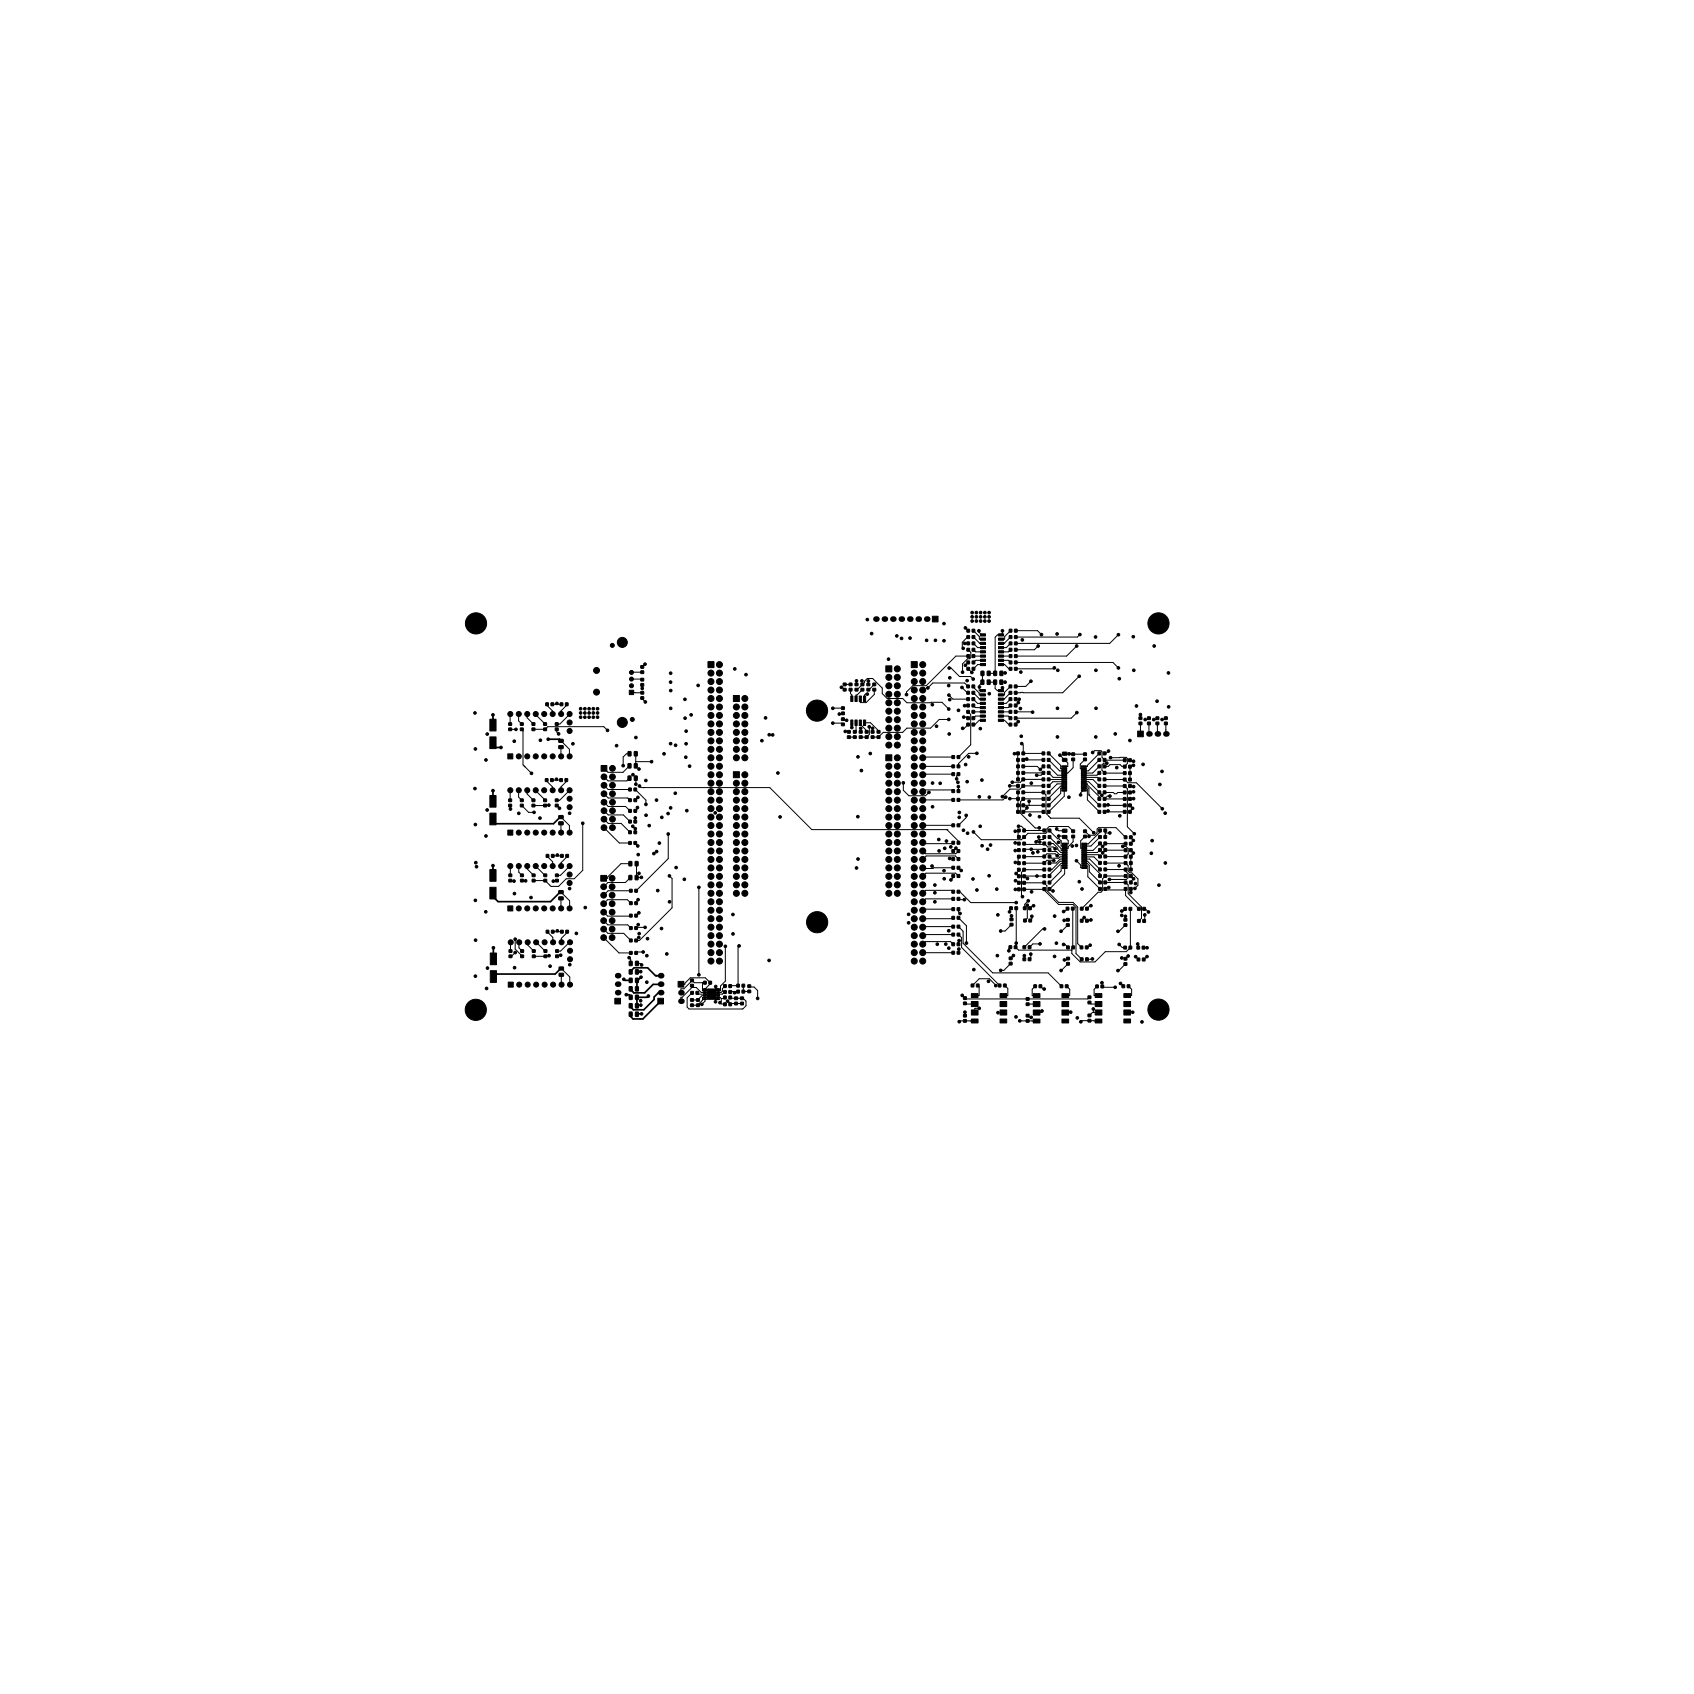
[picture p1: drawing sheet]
<svg xmlns="http://www.w3.org/2000/svg" width="508mm" height="508mm" viewBox="0 0 508 508" stroke-linecap="round" stroke-linejoin="round" font-family="sans-serif">
<g fill="#000" stroke="#000" stroke-width=".3">
<path d="M192.2 199.6h.8v.8h-.8zM279.6 184.8h1.7v1.7h-1.7zM290 188.7h.7v.8h-.7zM290 190.6h.7v.8h-.7zM290 192.5h.7v.9l-.7-.1zM290 194.4h.7v.9l-.7-.1zM290 196.3h.7v.9l-.7-.1zM290 198.2h.7v.9h-.7zM291.5 188.7h.8v.8h-.8zM291.5 190.6h.8v.8h-.8zM291.5 192.5h.8v.9l-.8-.1zM291.5 194.4h.8v.9l-.8-.1z"/>
<path d="M291.5 196.3h.8v.9l-.8-.1zM291.5 198.2h.8v.9h-.8zM294 199h1.5v.6h-1.5zM294 197.7h1.5v.6h-1.5zM294 196.4h1.5v.7h-1.5zM294 195.2h1.5v.6h-1.5zM294 193.9h1.5v.6h-1.5zM294 192.6h1.5v.7h-1.5zM294 191.3h1.5v.7h-1.5zM294 190.1h1.5v.6h-1.5zM299.4 190.1h1.6v.6h-1.6zM299.4 191.3h1.6v.7h-1.6z"/>
<path d="M299.4 192.6h1.6v.7h-1.6zM299.4 193.9h1.6v.6h-1.6zM299.4 195.2h1.6v.6h-1.6zM299.4 196.4h1.6v.7h-1.6zM299.4 197.7h1.6v.6h-1.6zM299.4 199h1.6v.6h-1.6zM302.7 188.7h.7v.8h-.7zM302.7 190.6h.7v.8h-.7zM302.7 192.5h.7v.9l-.7-.1zM302.7 194.4h.7v.9l-.7-.1zM302.7 196.3h.7v.9l-.7-.1zM302.7 198.2h.7v.9h-.7z"/>
<path d="M304.2 188.7h.8v.8h-.8zM304.2 190.6h.8v.8h-.8zM304.2 192.5h.8v.9l-.8-.1zM304.2 194.4h.8v.9l-.8-.1zM304.2 196.3h.8v.9l-.8-.1zM304.2 198.2h.8v.9h-.8zM146.9 215.7h1.9v3.5h-1.9zM152.6 216.8l.8-.1v.8h-.8zM152.6 218.3h.8v.8h-.8zM156.1 216.8l.8-.1v.8h-.8zM156.1 218.3h.8v.8h-.8zM159.6 216.8l.8-.1v.8h-.8z"/>
<path d="M159.6 218.3h.8v.8h-.8zM163.1 216.8l.8-.1v.8h-.8zM163.1 218.3h.8v.8h-.8zM163.7 210.8h.7v.8h-.7zM165.3 210.8h.7v.8h-.8zM166.5 216.8l.8-.1 .1 .8h-.8zM166.5 218.3h.8l.1 .8h-.8zM168 210.8h.8l-.1 .8h-.7zM169.6 210.8h.7v.8h-.7zM188.7 207h1.3v1.3h-1.3zM192.2 201.2h.8v.7l-.8 .1zM192.2 208.9h.8v.8h-.8z"/>
<path d="M192.2 207.4h.8v.7h-.8zM192.2 203.4h.8v.8h-.8zM192.2 205h.8v.7l-.8 .1zM212.3 198.4h1.8v1.8h-1.8zM219.9 208.6h1.8v1.8h-1.8zM252.4 213.6l.8-.1v.8h-.8zM252.4 212h.8v.7h-.8zM252.4 215.3h.8v.7h-.8zM252.4 216.9l.8-.1v.8h-.8zM252.9 204.9h.8v.7h-.8zM252.9 206.4h.8v.8h-.8zM254.1 219.1h.9v.7h-.9z"/>
<path d="M254.7 204.9h.8v.7h-.8zM254.7 206.4h.8v.8h-.8zM255.1 215.9h.7v1.7h-.7zM255.1 208.7h.7v1.7h-.7zM255.9 219.1h.8l.1 .7h-.9zM256.4 215.9h.6v1.7h-.6zM256.4 208.7h.6v1.7h-.6zM256.4 204.9h.8l.1 .7h-.9zM256.4 206.4h.8l.1 .8h-.9zM257.7 215.9h.6v1.7h-.6zM257.7 208.7h.6v1.7h-.6zM257.7 219.1h.8v.7h-.8z"/>
<path d="M258.2 206.4h.8v.8h-.8zM258.2 204.9h.8v.7h-.8zM258.9 215.9h.7v1.7h-.7zM258.9 208.7h.7v1.7h-.7zM259.5 219.1h.8v.7h-.8zM260 206.4h.8v.8h-.8zM260 204.9h.8v.7h-.8zM261.3 219.1h.8v.7h-.8zM261.8 206.4h.8v.8h-.8zM261.8 204.9h.8v.7h-.8zM263 219.1h.8l.1 .7h-.9zM265.6 199.7h1.8v1.8h-1.8z"/>
<path d="M273.3 198.4h1.8v1.8h-1.8zM289.9 205.5h.8v.8h-.8zM289.9 207.3l.8 .1v.8h-.8zM289.9 209.2l.8 .1v.8h-.8zM289.9 211.2h.8v.8h-.8zM289.9 213.1h.8v.8h-.8zM289.9 215h.8v.8h-.8zM289.9 216.9h.8v.8h-.8zM290 200.1h.7v.9h-.7zM291.5 205.5h.8v.8h-.8zM291.5 207.4h.8v.8h-.8zM291.5 209.3h.8v.8h-.8z"/>
<path d="M291.5 211.2h.8v.8h-.8zM291.5 213.1h.8v.8h-.8zM291.5 215h.8v.8h-.8zM291.5 216.9h.8v.8h-.8zM291.5 200.1h.8v.9h-.8zM294 206.8h1.5v.6h-1.5zM294 208.1h1.5v.6h-1.5zM294 209.3h1.5v.7h-1.5zM294 210.6h1.5v.7h-1.5zM294 211.9h1.5v.6h-1.5zM294 213.1h1.5v.7h-1.5zM294 214.4h1.5v.7h-1.5z"/>
<path d="M294 215.7h1.5v.6h-1.5zM294.2 203.9l.9 .1-.1 1.2h-.9zM294.2 201.3l.9 .1-.1 1.2-.8-.1zM296.1 203.9l.8 .1-.1 1.2h-.8zM296.1 201.3l.9 .1-.1 1.2-.9-.1zM298 203.9l.9 .1-.1 1.2h-.8zM298 201.3l.9 .1-.1 1.2-.8-.1zM299.4 215.7h1.5v.6h-1.5zM299.4 214.4h1.5v.7h-1.5zM299.4 213.1h1.5v.7h-1.5zM299.4 211.9h1.5v.6h-1.5zM299.4 210.6h1.5v.7h-1.5z"/>
<path d="M299.4 209.3h1.5v.7h-1.5zM299.4 208.1h1.5v.6h-1.5zM299.4 206.8h1.5v.6h-1.5zM299.9 203.9l.9 .1-.2 1.2h-.8zM299.9 201.3l.9 .1-.1 1.2-.8-.1zM302.6 205.5h.8v.8h-.8zM302.6 207.4h.8v.8h-.8zM302.6 209.3h.8v.8h-.8zM302.6 211.2h.8v.8h-.8zM302.6 213.1h.8v.8h-.8zM302.6 215h.8v.8h-.8zM302.6 216.9h.8v.8h-.8z"/>
<path d="M302.7 200.1h.7v.9h-.7zM304.2 205.5h.8v.8h-.8zM304.2 207.3l.8 .1v.8h-.8zM304.2 209.2l.8 .1v.8h-.8zM304.2 211.2h.8v.8h-.8zM304.2 213.1h.8v.8h-.8zM304.2 215h.8v.8h-.8zM304.2 216.9h.8v.8h-.8zM304.2 200.1h.8v.9h-.8zM341.6 215h.8v.7l-.8 .1zM341.6 216.6h.8v.7h-.8zM344.1 215h.8v.7l-.8 .1z"/>
<path d="M344.1 216.6h.8v.7h-.8zM346.7 215h.8v.7l-.8 .1zM346.7 216.6h.8v.7h-.8zM349.2 215h.8v.7l-.8 .1zM349.2 216.6h.8v.7h-.8zM146.9 221h1.9v3.5h-1.9zM152.6 239.6h.8v.8h-.8zM152.3 226.1h1.5v1.5h-1.5zM156.1 239.6h.8v.8h-.8zM159.6 239.6h.8v.8h-.8zM163.1 239.6h.8v.8h-.8zM163.6 233.5h.7v.8h-.8z"/>
<path d="M165.1 233.5h.8v.8h-.8zM166.5 239.6h.8l.1 .8h-.8zM167.9 233.5h.7v.8h-.7zM167.6 223.6h1.2l.1 .8-1.2 .1zM167.6 221.7h1.2l.1 .8-1.2 .1zM169.5 233.5h.7v.8h-.8zM180.3 229.6h1.7v1.7h-1.7zM188.4 232.7l.8 .1-.1 1.2-.8-.1zM188.4 229l.8 .1-.1 1.2-.8-.1zM188.4 225.4l.8 .1-.1 1.2-.8-.1zM188.6 239.6h.7v.8h-.7zM188.6 236.3h.7v.9h-.8z"/>
<path d="M190.1 239.6h.8v.8h-.8zM190.1 236.3h.8v.9h-.8zM190.2 232.7l.9 .1-.1 1.2-.8-.1zM190.2 229l.9 .1-.1 1.2-.8-.1zM190.2 225.4l.9 .1-.1 1.2-.8-.1zM219.9 231.4h1.8v1.8h-1.8zM254.1 220.7h.9v.7h-.9zM255.9 220.7h.8l.1 .7h-.9zM257.7 220.7h.8v.7h-.8zM259.5 220.7h.8v.7h-.8zM261.3 220.7h.8v.7h-.8zM263 220.7h.8l.1 .7h-.9z"/>
<path d="M265.6 226.3h1.8v1.8h-1.8zM285.5 239.5h.7v.8h-.7zM285.5 231.7l.7 .1v.8h-.7zM285.5 236.8h.7v.8h-.7zM285.5 229.4h.7v.8h-.7zM285.5 226.6h.7v.8h-.7zM287.1 239.5h.7v.8h-.8zM287 231.8h.8v.8h-.8zM287 236.8h.8v.8h-.8zM287 229.4h.8v.8h-.7zM287 226.6h.8v.8h-.7zM304.9 229.4h.8l-.1 .9-.7-.1z"/>
<path d="M304.9 231.4h.8v.8h-.8zM304.9 233.3h.8l-.1 .8h-.7zM304.9 235.3h.8l-.1 .8h-.7zM304.9 237.2h.8v.8h-.8zM304.9 239.2h.8l-.1 .8h-.7zM304.9 227.5h.8l-.1 .8h-.7zM304.9 225.5h.8v.8h-.8zM306.5 229.4h.7v.9l-.7-.1zM306.5 231.4h.7v.8h-.7zM306.5 233.3h.7v.8h-.7zM306.5 235.3h.7v.8h-.7zM306.5 237.2h.7v.8h-.7z"/>
<path d="M306.5 239.2h.7v.8h-.7zM306.5 227.5h.7v.8h-.7zM306.5 225.5h.7v.8h-.7zM312.5 239.2h.8v.8h-.8zM312.5 237.2h.8v.8h-.8zM312.5 235.3h.8v.8h-.8zM312.5 233.3h.8v.8h-.8zM312.5 231.4h.8v.8h-.8zM312.5 229.4h.8v.9l-.8-.1zM312.5 227.5h.8v.8h-.8zM312.5 225.5h.8v.8h-.8zM314.1 239.2h.8l-.1 .8h-.7z"/>
<path d="M314.1 237.2h.8v.8h-.8zM314.1 235.3h.8l-.1 .8h-.7zM314.1 233.3h.8l-.1 .8h-.7zM314.1 231.4h.8v.8h-.8zM314.1 229.4h.8l-.1 .9-.7-.1zM314.1 227.5h.8l-.1 .8h-.7zM314.1 225.5h.8v.8h-.8zM318.6 225.6h1.2l.1 .8-1.2 .1zM318.6 227.5l1.2-.1 .1 .8-1.2 .1zM318.4 236.8h1.5v.5h-1.5zM318.4 236.2h1.5v.4h-1.5zM318.4 235.5h1.5v.5h-1.5z"/>
<path d="M318.4 234.9h1.5v.4h-1.5zM318.4 234.2h1.5v.5h-1.5zM318.4 233.6h1.5v.4h-1.5zM318.4 232.9h1.5v.4h-1.5zM318.4 232.2h1.5v.5h-1.5zM318.4 231.6h1.5v.5h-1.5zM318.4 231h1.5v.4h-1.5zM318.4 230.3h1.5v.5h-1.5zM318.4 229.7h1.5v.4h-1.5zM321.4 227.3h.8v.8h-.8zM321.4 225.8h.8v.7l-.8 .1zM325 225.8h.8v.7l-.8 .1z"/>
<path d="M325 227.4l.8-.1v.8h-.8zM324.3 229.7h1.5v.4h-1.5zM324.3 230.3h1.5v.5h-1.5zM324.3 231h1.5v.4h-1.5zM324.3 231.6h1.5v.5h-1.5zM324.3 232.2h1.5v.5h-1.5zM324.3 232.9h1.5v.4h-1.5zM324.3 233.6h1.5v.4h-1.5zM324.3 234.2h1.5v.5h-1.5zM324.3 234.9h1.5v.4h-1.5zM324.3 235.5h1.5v.5h-1.5zM324.3 236.2h1.5v.4h-1.5z"/>
<path d="M324.3 236.8h1.5v.5h-1.5zM329.3 227.5h.8l-.1 .8h-.7zM329.3 225.5h.8l-.1 .8h-.7zM329.3 239.2h.8l-.1 .8h-.7zM329.3 237.2h.8l-.1 .8h-.7zM329.3 235.3h.8l-.1 .8h-.7zM329.3 233.3h.8l-.1 .8h-.7zM329.3 231.4h.8l-.1 .8h-.7zM329.3 229.4h.8l-.1 .9-.7-.1zM330.9 227.5h.7v.8h-.7zM330.9 225.5h.7v.8h-.7zM330.9 239.2h.7v.8h-.7z"/>
<path d="M330.9 237.2h.7v.8h-.7zM330.9 235.3h.7v.8h-.7zM330.9 233.3h.7v.8h-.7zM330.9 231.4h.7v.8h-.7zM330.9 229.4h.7v.9l-.7-.1zM336.9 239.2h.8l-.1 .8h-.7zM336.9 237.2l.8 .1-.1 .8-.7-.1zM336.9 235.3h.8v.8h-.8zM336.9 233.4h.8l-.1 .8h-.7zM336.9 231.4h.8v.8h-.8zM336.9 229.5h.8l-.1 .8h-.7zM336.9 227.6h.8v.8h-.8z"/>
<path d="M338.5 239.2h.7v.8h-.7zM338.5 237.3h.8l-.1 .8-.7-.1zM338.5 235.3h.8l-.1 .8h-.7zM338.5 233.4h.8l-.1 .8h-.7zM338.5 231.4h.8l-.1 .8h-.7zM338.5 229.5h.8l-.1 .8h-.7zM338.5 227.6h.8l-.1 .8h-.7zM341.2 219.2h1.7v1.7h-1.7zM146.9 238.6h1.9v3.5h-1.9zM146.9 243.9h1.9v3.5h-1.9zM152.6 241.2h.8v.7l-.8 .1zM152.3 248.9h1.5v1.5h-1.5z"/>
<path d="M156.1 241.2h.8v.7l-.8 .1zM159.6 241.2h.8v.7l-.8 .1zM163.1 241.2h.8v.7l-.8 .1zM163.8 256.3h.8l-.1 .8h-.7zM165.4 256.3h.7v.8h-.7zM166.5 241.2h.8l.1 .7-.8 .1zM167.6 246.5h1.2l.1 .8-1.2 .1zM167.6 244.6h1.2l.1 .8-1.2 .1zM168.1 256.3h.8v.8h-.8zM169.7 256.3h.8l-.1 .8h-.7zM188.6 252.4h.7v.8h-.8zM188.6 249.2h.7v.8h-.8z"/>
<path d="M188.6 246h.7v.8h-.8zM188.6 242.8h.7v.8h-.7zM188.6 258.4h.9l-.1 1.3-.8-.1zM190.1 252.4h.8v.8h-.8zM190.1 249.2h.8v.8h-.8zM190.1 246h.8v.8h-.8zM190.1 242.8h.8v.8h-.8zM190.5 258.4h.9l-.1 1.3-.8-.1zM285.5 252.3h.7v.8h-.7zM285.5 247.1h.7v.8h-.7zM285.5 259.8h.7v.8h-.7zM285.5 257.2h.7v.8h-.7z"/>
<path d="M285.5 254.8h.7v.8h-.7zM287 252.3h.8v.8h-.8zM287.1 247.1h.7v.8h-.8zM287.1 259.8h.7v.8h-.8zM287.1 257.2h.7v.8h-.8zM287.1 254.8h.7v.8h-.8zM304.9 241.1h.8l-.1 .8h-.7zM304.9 243.1h.8v.8h-.8zM305.1 252.6h.8v.8h-.8zM305.2 254.5h.7v.9l-.8-.1zM305.2 256.5h.7v.8h-.8zM305.2 258.4l.7 .1v.8l-.8-.1z"/>
<path d="M305.2 250.6h.7v.8h-.8zM305.1 248.7h.8v.8l-.8-.1zM306.5 241.1h.7v.8h-.7zM306.5 243.1h.7v.8h-.7zM306.7 252.6h.8v.8h-.8zM306.7 254.5h.8v.9l-.8-.1zM306.7 256.5h.8v.8h-.8zM306.7 258.4l.8 .1v.8l-.8-.1zM306.7 250.6h.8v.8h-.8zM306.7 248.7h.8v.8l-.8-.1zM312.5 243.1h.8v.8h-.8zM312.5 241.1h.8v.8h-.8z"/>
<path d="M312.8 258.4h.7v.8h-.7zM312.8 256.4l.7 .1v.8l-.7-.1zM312.8 254.5h.7v.8h-.7zM312.8 252.6h.7v.8l-.7-.1zM312.8 250.6h.7v.8h-.7zM312.8 248.7h.7v.8l-.7-.1zM314.1 243.1h.8v.8h-.8zM314.1 241.1h.8l-.1 .8h-.7zM314.4 258.4h.7v.8h-.8zM314.4 256.4l.7 .1v.8l-.8-.1zM314.4 254.5h.7v.8h-.8zM314.4 252.5l.7 .1v.8l-.8-.1z"/>
<path d="M314.3 250.6h.8v.8h-.8zM314.3 248.7h.8v.8l-.8-.1zM318.6 248.7h1.2l.1 .8-1.2 .1zM318.6 250.6l1.2-.1 .1 .9-1.2 .1zM318.5 259.3h1.5v.5h-1.5zM318.5 258.7h1.5v.4h-1.5zM318.5 258h1.5v.5h-1.5zM318.5 257.4h1.5v.4h-1.5zM318.5 256.7h1.5v.5h-1.5zM318.5 256.1h1.5v.4h-1.5zM318.5 255.4h1.5v.5h-1.5zM318.5 254.8h1.5v.4h-1.5z"/>
<path d="M318.5 254.1h1.5v.5h-1.5zM318.5 253.5h1.5v.4h-1.5zM318.5 252.8h1.5v.5h-1.5zM321.4 248.9h.8v.7l-.8 .1zM321.4 250.5h.8v.7h-.8zM325 248.9h.8v.7l-.8 .1zM325 250.5h.8v.7h-.8zM324.4 252.8h1.5v.5h-1.5zM324.4 253.5h1.5v.4h-1.5zM324.4 254.1h1.5v.5h-1.5zM324.4 254.8h1.5v.4h-1.5zM324.4 255.4h1.5v.5h-1.5z"/>
<path d="M324.4 256.1h1.5v.4h-1.5zM324.4 256.7h1.5v.5h-1.5zM324.4 257.4h1.5v.4h-1.5zM324.4 258h1.5v.5h-1.5zM324.4 258.7h1.5v.4h-1.5zM324.4 259.3h1.5v.5h-1.5zM329.3 243.1h.8l-.1 .8h-.7zM329.3 241.1h.8l-.1 .8h-.7zM329.5 250.6h.8l-.1 .8h-.7zM329.5 248.7h.8l-.1 .8-.7-.1zM329.5 258.4h.8l-.1 .8h-.7zM329.5 256.4h.8l-.1 .9-.7-.1z"/>
<path d="M329.5 254.5h.8l-.1 .8h-.7zM329.5 252.5h.8l-.1 .9-.7-.1zM330.9 243l.7 .1v.8h-.7zM330.9 241.1h.7v.8h-.7zM331.1 250.6h.7v.8h-.7zM331.1 248.7h.7v.8l-.7-.1zM331.1 258.4h.7v.8h-.7zM331.1 256.4h.7v.9l-.7-.1zM331.1 254.5h.7v.8h-.7zM331.1 252.5h.7v.9l-.7-.1zM336.9 243.1h.8v.8h-.8zM336.9 241.1h.8l-.1 .8h-.7z"/>
<path d="M337.2 258.4h.7v.9l-.7-.1zM337.2 256.5h.7v.8h-.7zM337.2 254.5l.7 .1v.8l-.7-.1zM337.2 252.6h.7v.8h-.7zM337.2 250.7h.7v.8h-.7zM338.5 243.1h.8l-.1 .8h-.7zM338.5 241.1h.8l-.1 .8h-.7zM338.7 258.4h.8v.9l-.8-.1zM338.7 256.5h.8v.8h-.8zM338.7 254.5l.8 .1v.8l-.8-.1zM338.7 252.6h.8v.8h-.8zM338.7 250.7h.8v.8h-.8z"/>
<path d="M146.9 260.8h1.9v3.5h-1.9zM146.9 266.1h1.9v3.5h-1.9zM152.6 262.1h.8l.1 .8h-.9zM152.6 263.7h.8l.1 .7-.9 .1zM152.3 271.7h1.5v1.5h-1.5zM156.1 262.1h.8l.1 .8h-.9zM156.1 263.7h.8l.1 .7-.9 .1zM159.6 262.1h.8v.8h-.8zM159.6 263.7h.8v.7l-.8 .1zM163.1 262.1h.8v.8h-.8zM163.1 263.7h.8v.7l-.8 .1zM163.8 279h.8l-.1 .8h-.7z"/>
<path d="M165.4 279h.7v.8h-.7zM166.6 262.1h.8v.8h-.8zM166.6 263.7h.8v.7l-.8 .1zM167.6 269h1.2l.1 .8h-1.3zM167.6 267.1h1.2l.1 .8-1.3 .1zM168.1 279h.8v.8h-.8zM169.7 279h.8l-.1 .8h-.7zM180.2 262.5h1.7v1.7h-1.7zM188.6 262.5l.9 .1-.1 1.2h-.8zM188.8 277.9h.8l-.1 .8h-.7zM188.8 274.2h.8l-.1 .8h-.7zM188.8 270.4l.8 .1-.1 .8-.7-.1z"/>
<path d="M188.8 266.7h.8l-.1 .8h-.7zM190.4 277.9h.7v.8h-.7zM190.4 274.2h.7v.8h-.7zM190.4 270.4l.7 .1v.8h-.7zM190.4 266.7h.7v.8h-.7zM190.5 262.5l.9 .1-.1 1.2h-.8zM285.5 279.9h.7v.8h-.7zM285.5 277.5h.7v.8h-.7zM285.5 274.8h.7v.9l-.7-.1zM285.5 272.2h.7v.9l-.7-.1zM285.5 269.1l.7 .1v.8l-.7-.1zM285.5 267h.7v.8h-.7z"/>
<path d="M285.5 262.3h.7v.8h-.7zM287.1 279.9h.7v.8h-.8zM287.1 277.5h.7v.8h-.8zM287.1 274.8h.7v.9l-.8-.1zM287.1 272.2h.7v.9l-.8-.1zM287.1 269.1l.7 .1v.8l-.8-.1zM287.1 267h.7v.8h-.8zM287.1 262.3h.7v.8h-.8zM302.8 272h.8l-.1 .8h-.7zM302.9 276.9h.8l.1 .7-.9 .1zM302.9 275.3h.8l.1 .8h-.9zM304.4 272h.7v.8h-.7z"/>
<path d="M305.2 260.4h.7v.8h-.8zM305.2 262.4h.7v.8h-.8zM305.2 264.3h.7v.9l-.8-.1zM305.2 266.3h.7v.8h-.8zM306.7 260.4h.8v.8h-.8zM306.7 262.4h.8v.8h-.8zM306.7 264.3h.8v.9l-.8-.1zM306.7 266.3h.8v.8h-.8zM306.9 272h.8v.8h-.8zM307 275.6l.8 .1-.1 .8-.7-.1zM308.5 272h.8l-.1 .8h-.7zM308.6 275.6l.7 .1v.8l-.7-.1z"/>
<path d="M312.8 266.2h.7v.8h-.7zM312.8 264.2l.7 .1v.8h-.7zM312.8 262.3h.7v.8h-.7zM312.8 260.3l.7 .1v.8h-.7zM314.4 266.2h.7v.8h-.8zM314.4 264.2l.7 .1v.8h-.8zM314.4 262.3h.7v.8h-.8zM314.4 260.3l.7 .1v.8h-.8zM318.5 260h1.5v.4h-1.5zM319.8 272.1h.7v.8h-.8zM319.8 275.5l.8-.1v.8h-.8zM319.8 277h.8v.8h-.8z"/>
<path d="M321.3 272.1h.8v.8h-.8zM324 272.1h.8l-.1 .8h-.7zM324 275.7h.8l-.1 .8h-.7zM324.4 260h1.5v.4h-1.5zM325.6 272.1h.7v.8h-.7zM325.6 275.7h.7v.8h-.7zM329.5 266.2h.8l-.1 .8h-.7zM329.5 264.2h.8l-.1 .9-.7-.1zM329.5 262.3h.8l-.1 .8h-.7zM329.5 260.3h.8l-.1 .9-.7-.1zM331.1 266.2h.7v.8h-.7zM331.1 264.2h.7v.9l-.7-.1z"/>
<path d="M331.1 262.3h.7v.8h-.7zM331.1 260.3h.7v.9l-.7-.1zM337 272.1l.8 .1v.8l-.8-.1zM337.1 277h.8v.8h-.8zM337.1 275.5l.8-.1v.8h-.8zM337.2 266.2h.7v.8h-.7zM337.2 264.2h.7v.9l-.7-.1zM337.2 262.3h.7v.8h-.7zM337.2 260.4h.7v.8h-.7zM338.6 272.1l.8 .1-.1 .8-.7-.1zM338.7 266.2h.8v.8h-.8zM338.7 264.2h.8v.9l-.8-.1z"/>
<path d="M338.7 262.3h.8v.8h-.8zM338.7 260.4h.8v.8h-.8zM341.2 272.1h.7v.9l-.8-.1zM341.2 275.8h.7v.8h-.8zM342.7 272.1h.8v.9l-.8-.1zM342.7 275.8h.8v.8h-.8zM147 285.8h1.9v3.5h-1.9zM147 291.1h1.9v3.5h-1.9zM152.7 284.8h.8v.8h-.8zM152.7 286.4h.8v.7l-.8 .1zM152.4 294.5h1.5v1.5h-1.5zM156.2 284.8h.8v.8h-.8z"/>
<path d="M156.2 286.4h.8v.7l-.8 .1zM159.7 284.8h.8v.8h-.8zM159.7 286.4h.8v.7l-.8 .1zM163.2 284.8h.8v.8h-.8zM163.2 286.4h.8v.7l-.8 .1zM166.6 284.8h.9v.8h-.9zM166.6 286.4h.9v.7l-.8 .1zM167.7 291.9h1.2l.1 .8-1.3 .1zM167.7 290h1.2l.1 .8-1.3 .1zM184.4 299.4h1.7v1.7h-1.7zM188.7 290.8l.9 .1-.1 1.2-.8-.1zM188.7 295.9h.9l-.1 1.3-.8-.1z"/>
<path d="M188.7 288.3h.9l-.1 1.3-.8-.1zM188.7 293.4h.9l-.1 1.3-.8-.1zM188.7 298.4l.9 .1-.1 1.2h-.8zM188.8 285.4h.8l-.1 .8h-.7zM188.8 281.6h.8l-.1 .9-.7-.1zM190.4 285.4h.7v.8h-.7zM190.4 281.6h.7v.9l-.7-.1zM190.6 290.8l.9 .1-.1 1.2-.8-.1zM190.6 295.9h.9l-.1 1.3-.8-.1zM190.6 288.3h.9l-.1 1.3-.8-.1zM190.6 293.4h.9l-.1 1.3-.8-.1zM190.6 298.4l.9 .1-.1 1.2h-.8z"/>
<path d="M197.3 299.4h1.7v1.7h-1.7zM203.4 294.3h1.7v1.7h-1.7zM207.2 297.3h.7v.9h-.7zM207.1 293.6h.8v.8h-.8zM207.1 295.2h.8v.7l-.8 .1zM207.1 299.5h.8v.7l-.8 .1zM208.7 297.3h.8v.9l-.8-.1zM208.9 299.5h.8v.7l-.8 .1zM211 294.3h.8v.8h-.8zM211 296.5h.8v.3h-.8zM211 297h.8v.3h-.8zM211 297.5h.8v.3h-.8z"/>
<path d="M211 298h.8v.3h-.8zM211 298.5h.8v.3h-.8zM211 299h.8v.3h-.8zM211 299.5h.8v.3h-.8zM212.6 294.3h.8l-.1 .8h-.7zM212.2 296.6h2.4v3.1h-2.4zM214.9 299.5h.8v.3h-.8zM214.9 299h.8v.3h-.8zM214.9 298.5h.8v.3h-.8zM214.9 298h.8v.3h-.8zM214.9 297.5h.8v.3h-.8zM214.9 297h.8v.3h-.8z"/>
<path d="M214.9 296.5h.8v.3h-.8zM217 298.7h.8v.8h-.8zM217 297.1h.8v.8h-.8zM217 295.3h.8v.8h-.8zM218.6 298.7h.7v.8h-.7zM218.6 297.1h.7v.8h-.7zM218.6 295.3h.7v.8h-.7zM220.3 299h.8l.1 .7-.9 .1zM221 296.9h.7v.9h-.7zM221 295.2h.7v.8h-.7zM222.1 299h.8v.7l-.8 .1zM222.5 296.9h.8v.9h-.8z"/>
<path d="M222.5 295.2h.8v.8h-.8zM224.3 295.4l.8-.1v.8h-.8zM224.3 296.9h.8v.8h-.8zM285.5 285.3h.7v.8h-.7zM285.5 282.7l.7 .1v.8h-.7zM287.1 285.3h.7v.8h-.8zM287.1 282.7l.7 .1v.8h-.8zM289 298.9h.8v.8h-.8zM291.3 298h2v1.1h-2zM291.3 295.1h.7v.9l-.8-.1zM292.8 295.1h.8v.9l-.8-.1zM299.9 298h2v1.1h-2z"/>
<path d="M299.4 295.1h.7v.9l-.7-.1zM301 295.1h.7v.9l-.7-.1zM302.6 283.6l.8 .1-.1 .8-.7-.1zM302.7 287h.8v.7l-.8 .1zM302.7 288.6h.8v.7h-.8zM304.2 283.6l.7 .1v.8l-.7-.1zM306.8 283.6l.8 .1-.1 .8-.7-.1zM306.8 287.3h.8l-.1 .8h-.7zM307.8 299.2h.8v.7h-.8zM308.4 283.6l.7 .1v.8l-.7-.1zM308.4 287.3h.7v.8h-.7zM309.9 298h2v1.1h-2z"/>
<path d="M310.1 295.3l.7 .1v.8h-.8zM311.6 295.3l.8 .1v.8h-.8zM318.5 298h2v1.1h-2zM317.9 295.3l.8 .1v.8h-.8zM319.5 295.3l.8 .1-.1 .8h-.7zM319.9 283.7h.7v.8h-.7zM319.9 288.7h.8v.7h-.8zM319.9 287.1h.8v.7h-.8zM321.5 283.7h.7v.8h-.8zM323.9 283.7h.8v.8h-.8zM324 287.3h.8l-.1 .8h-.7zM325.5 283.7h.8v.8h-.8z"/>
<path d="M325.6 287.3h.7v.8h-.7zM326.3 298.7h.8v.7h-.8zM328.4 298h2v1.1h-2zM328.6 295.4h.8l-.1 .8h-.7zM330.2 295.4h.7v.8h-.7zM337 298h2v1.1h-2zM336.5 295.3l.7 .1v.8h-.7zM337 283.8h.8v.8h-.8zM337.1 287.1h.8v.8h-.8zM337.1 288.7h.8v.7l-.8 .1zM338.1 295.3l.7 .1v.8h-.8zM338.6 283.8h.8l-.1 .8h-.7z"/>
<path d="M341 283.8h.7v.8h-.8zM341 287.3h.8v.9l-.8-.1zM342.5 283.8h.8v.8h-.8zM342.6 287.3h.8l-.1 .9-.7-.1zM188.7 301h.9l-.1 1.3-.8-.1zM188.7 303.5l.9 .1-.1 1.2-.8-.1zM190.6 301h.9l-.1 1.3-.8-.1zM190.6 303.5l.9 .1-.1 1.2-.8-.1zM207.1 301.1h.8v.7h-.8zM208.9 301.1h.8v.7h-.8zM217 300.8h.8v.8h-.8zM218.6 300.8h.7v.8h-.7z"/>
<path d="M220.3 300.6h.8l.1 .7h-.9zM222.1 300.6h.8v.7h-.8zM289 300.5h.8v.7l-.8 .1zM289 304.2h.8v.7h-.8zM289 305.8h.8v.7h-.8zM291.3 300.3h2v1.6h-2zM291.3 302.9h2v1.5h-2zM291.3 305.6h2v1.2h-2zM299.9 305.6h2v1.2h-2zM299.9 302.9h2v1.5h-2zM299.9 300.3h2v1.6h-2zM307.8 300.8h.8v.7h-.8z"/>
<path d="M307.8 304.2h.8v.7h-.8zM307.8 305.8h.8v.7h-.8zM309.9 300.3h2v1.6h-2zM309.9 302.9h2v1.5h-2zM309.9 305.6h2v1.2h-2zM318.5 305.6h2v1.2h-2zM318.5 302.9h2v1.5h-2zM318.5 300.3h2v1.6h-2zM326.3 300.3l.8-.1v.8h-.8zM326.3 304.1h.8v.8h-.8zM326.3 305.7h.8v.7l-.8 .1zM328.4 300.3h2v1.6h-2z"/>
<path d="M328.4 302.9h2v1.5h-2zM328.4 305.6h2v1.2h-2zM337 305.6h2v1.2h-2zM337 302.9h2v1.5h-2zM337 300.3h2v1.6h-2z"/>
<circle cx="142.7" cy="186.9" r="3.2"/>
<circle cx="183.6" cy="193.5" r=".6"/>
<circle cx="186.6" cy="192.6" r="1.5"/>
<circle cx="193.4" cy="199.2" r=".4"/>
<circle cx="215.7" cy="199.3" r=".9"/>
<circle cx="260.1" cy="185.8" r=".4"/>
<circle cx="261.4" cy="190" r=".4"/>
<circle cx="266.4" cy="197.7" r=".4"/>
<circle cx="268.9" cy="190.7" r=".4"/>
<circle cx="270.4" cy="191.5" r=".4"/>
<circle cx="272.9" cy="191.4" r=".4"/>
<circle cx="276.7" cy="199.3" r=".9"/>
<circle cx="277.9" cy="192" r=".4"/>
<circle cx="280.5" cy="192" r=".4"/>
<circle cx="283.1" cy="187" r=".4"/>
<circle cx="283.1" cy="192.2" r=".4"/>
<circle cx="288.8" cy="194.4" r=".4"/>
<circle cx="289.3" cy="192.9" r=".4"/>
<circle cx="289.5" cy="199.5" r=".4"/>
<circle cx="289.5" cy="188.3" r=".4"/>
<circle cx="291.5" cy="185" r=".4"/>
<circle cx="291.5" cy="186.2" r=".4"/>
<circle cx="291.5" cy="183.7" r=".4"/>
<circle cx="292.8" cy="185" r=".4"/>
<circle cx="292.8" cy="186.2" r=".4"/>
<circle cx="292.8" cy="183.7" r=".4"/>
<circle cx="293.6" cy="189.2" r=".4"/>
<circle cx="294.1" cy="185" r=".4"/>
<circle cx="294.1" cy="183.7" r=".4"/>
<circle cx="294.1" cy="186.2" r=".4"/>
<circle cx="295.3" cy="185" r=".4"/>
<circle cx="295.3" cy="186.2" r=".4"/>
<circle cx="295.3" cy="183.7" r=".4"/>
<circle cx="296.6" cy="183.7" r=".4"/>
<circle cx="296.6" cy="186.2" r=".4"/>
<circle cx="296.6" cy="185" r=".4"/>
<circle cx="300.6" cy="189.2" r=".4"/>
<circle cx="306.6" cy="191.9" r=".4"/>
<circle cx="311.3" cy="193.7" r=".4"/>
<circle cx="312.3" cy="190.3" r=".4"/>
<circle cx="317" cy="190.1" r=".4"/>
<circle cx="322.9" cy="193.7" r=".4"/>
<circle cx="323.8" cy="190.3" r=".4"/>
<circle cx="328.5" cy="191" r=".4"/>
<circle cx="335.4" cy="190.3" r=".4"/>
<circle cx="339.9" cy="190.9" r=".4"/>
<circle cx="346.1" cy="193.7" r=".4"/>
<circle cx="347.4" cy="186.9" r="3.2"/>
<circle cx="142.4" cy="213.8" r=".4"/>
<circle cx="147.8" cy="214.4" r=".4"/>
<circle cx="153" cy="214.1" r=".75"/>
<circle cx="154.7" cy="218.7" r=".4"/>
<circle cx="155.6" cy="214.1" r=".75"/>
<circle cx="158.1" cy="214.1" r=".75"/>
<circle cx="160.7" cy="214.1" r=".75"/>
<circle cx="163.2" cy="214.1" r=".75"/>
<circle cx="165.7" cy="214.1" r=".75"/>
<circle cx="167" cy="210.9" r=".4"/>
<circle cx="168.3" cy="214.1" r=".75"/>
<circle cx="170.8" cy="214.1" r=".75"/>
<circle cx="170.8" cy="219.2" r=".75"/>
<circle cx="170.8" cy="216.7" r=".75"/>
<circle cx="174.1" cy="212.5" r=".4"/>
<circle cx="174.1" cy="213.8" r=".4"/>
<circle cx="174.1" cy="215.1" r=".4"/>
<circle cx="175.4" cy="213.8" r=".4"/>
<circle cx="175.4" cy="215.1" r=".4"/>
<circle cx="175.4" cy="212.5" r=".4"/>
<circle cx="176.7" cy="212.5" r=".4"/>
<circle cx="176.7" cy="215.1" r=".4"/>
<circle cx="176.7" cy="213.8" r=".4"/>
<circle cx="177.9" cy="212.5" r=".4"/>
<circle cx="177.9" cy="213.8" r=".4"/>
<circle cx="177.9" cy="215.1" r=".4"/>
<circle cx="178.9" cy="207.6" r=".89"/>
<circle cx="178.9" cy="201.1" r=".89"/>
<circle cx="179.2" cy="215.1" r=".4"/>
<circle cx="179.2" cy="212.5" r=".4"/>
<circle cx="179.2" cy="213.8" r=".4"/>
<circle cx="182.2" cy="219" r=".4"/>
<circle cx="186.6" cy="216.6" r="1.5"/>
<circle cx="189.4" cy="201.6" r=".6"/>
<circle cx="189.4" cy="203.6" r=".6"/>
<circle cx="189.4" cy="205.6" r=".6"/>
<circle cx="189.6" cy="215.7" r=".6"/>
<circle cx="192.6" cy="206.4" r=".4"/>
<circle cx="193.5" cy="210.5" r=".4"/>
<circle cx="201.1" cy="204.6" r=".4"/>
<circle cx="201.1" cy="201.9" r=".4"/>
<circle cx="201.1" cy="212.4" r=".4"/>
<circle cx="201.1" cy="207.1" r=".4"/>
<circle cx="205.4" cy="209.7" r=".4"/>
<circle cx="205.4" cy="215.4" r=".4"/>
<circle cx="205.8" cy="219.3" r=".4"/>
<circle cx="207.3" cy="214.4" r=".4"/>
<circle cx="209.4" cy="205.5" r=".4"/>
<circle cx="213.2" cy="206.9" r=".9"/>
<circle cx="213.2" cy="212" r=".9"/>
<circle cx="213.2" cy="204.4" r=".9"/>
<circle cx="213.2" cy="217.1" r=".9"/>
<circle cx="213.2" cy="219.6" r=".9"/>
<circle cx="213.2" cy="201.8" r=".9"/>
<circle cx="213.2" cy="209.5" r=".9"/>
<circle cx="213.2" cy="214.5" r=".9"/>
<circle cx="215.7" cy="206.9" r=".9"/>
<circle cx="215.7" cy="212" r=".9"/>
<circle cx="215.7" cy="201.8" r=".9"/>
<circle cx="215.7" cy="217.1" r=".9"/>
<circle cx="215.7" cy="214.5" r=".9"/>
<circle cx="215.7" cy="204.4" r=".9"/>
<circle cx="215.7" cy="219.6" r=".9"/>
<circle cx="215.7" cy="209.5" r=".9"/>
<circle cx="220.3" cy="200.6" r=".4"/>
<circle cx="220.8" cy="214.5" r=".9"/>
<circle cx="220.8" cy="212" r=".9"/>
<circle cx="220.8" cy="219.6" r=".9"/>
<circle cx="220.8" cy="217.1" r=".9"/>
<circle cx="223.4" cy="214.5" r=".9"/>
<circle cx="223.4" cy="209.5" r=".9"/>
<circle cx="223.4" cy="217.1" r=".9"/>
<circle cx="223.4" cy="219.6" r=".9"/>
<circle cx="223.4" cy="212" r=".9"/>
<circle cx="223.7" cy="202.3" r=".4"/>
<circle cx="229.6" cy="215.3" r=".4"/>
<circle cx="245" cy="213.1" r="3.2"/>
<circle cx="249.7" cy="216.9" r=".4"/>
<circle cx="249.7" cy="212.4" r=".4"/>
<circle cx="251.7" cy="214.1" r=".4"/>
<circle cx="252.3" cy="206.1" r=".4"/>
<circle cx="253.5" cy="219.3" r=".4"/>
<circle cx="253.9" cy="216" r=".4"/>
<circle cx="255.4" cy="218.2" r=".4"/>
<circle cx="256.8" cy="204.2" r=".4"/>
<circle cx="258.1" cy="218.4" r=".4"/>
<circle cx="258.5" cy="204.2" r=".4"/>
<circle cx="260.1" cy="208.2" r=".4"/>
<circle cx="260.4" cy="204.2" r=".4"/>
<circle cx="260.7" cy="218" r=".4"/>
<circle cx="261.7" cy="218.4" r=".4"/>
<circle cx="266.5" cy="218.4" r=".9"/>
<circle cx="266.5" cy="203.1" r=".9"/>
<circle cx="266.5" cy="213.3" r=".9"/>
<circle cx="266.5" cy="205.7" r=".9"/>
<circle cx="266.5" cy="210.7" r=".9"/>
<circle cx="266.5" cy="215.8" r=".9"/>
<circle cx="266.5" cy="208.2" r=".9"/>
<circle cx="269.1" cy="213.3" r=".9"/>
<circle cx="269.1" cy="203.1" r=".9"/>
<circle cx="269.1" cy="205.7" r=".9"/>
<circle cx="269.1" cy="200.6" r=".9"/>
<circle cx="269.1" cy="218.4" r=".9"/>
<circle cx="269.1" cy="210.7" r=".9"/>
<circle cx="269.1" cy="208.2" r=".9"/>
<circle cx="269.1" cy="215.8" r=".9"/>
<circle cx="271.8" cy="208.3" r=".4"/>
<circle cx="274.2" cy="217.1" r=".9"/>
<circle cx="274.2" cy="219.6" r=".9"/>
<circle cx="274.2" cy="214.5" r=".9"/>
<circle cx="274.2" cy="209.5" r=".9"/>
<circle cx="274.2" cy="212" r=".9"/>
<circle cx="274.2" cy="201.8" r=".9"/>
<circle cx="274.2" cy="204.4" r=".9"/>
<circle cx="274.2" cy="206.9" r=".9"/>
<circle cx="276.7" cy="209.5" r=".9"/>
<circle cx="276.7" cy="219.6" r=".9"/>
<circle cx="276.7" cy="214.5" r=".9"/>
<circle cx="276.7" cy="204.4" r=".9"/>
<circle cx="276.7" cy="217.1" r=".9"/>
<circle cx="276.7" cy="212" r=".9"/>
<circle cx="276.7" cy="201.8" r=".9"/>
<circle cx="276.7" cy="206.9" r=".9"/>
<circle cx="278.2" cy="206.3" r=".4"/>
<circle cx="279.6" cy="211.3" r=".4"/>
<circle cx="280.9" cy="217.8" r=".4"/>
<circle cx="284.5" cy="205.6" r=".4"/>
<circle cx="284.5" cy="212.6" r=".4"/>
<circle cx="284.5" cy="215.7" r=".4"/>
<circle cx="284.6" cy="208.5" r=".4"/>
<circle cx="284.6" cy="200.3" r=".4"/>
<circle cx="284.8" cy="209.8" r=".4"/>
<circle cx="284.8" cy="203.3" r=".4"/>
<circle cx="287.4" cy="213" r=".4"/>
<circle cx="288.5" cy="206.2" r=".4"/>
<circle cx="288.7" cy="201.6" r=".4"/>
<circle cx="288.7" cy="218.4" r=".4"/>
<circle cx="289" cy="215" r=".4"/>
<circle cx="289.3" cy="211.6" r=".4"/>
<circle cx="290" cy="204.1" r=".4"/>
<circle cx="291.4" cy="201.7" r=".4"/>
<circle cx="291.8" cy="203.6" r=".4"/>
<circle cx="293.7" cy="206" r=".4"/>
<circle cx="294" cy="218.5" r=".4"/>
<circle cx="296.7" cy="208" r=".4"/>
<circle cx="300.6" cy="206.2" r=".4"/>
<circle cx="301.4" cy="204.6" r=".4"/>
<circle cx="301.4" cy="201.8" r=".4"/>
<circle cx="305.3" cy="216.4" r=".4"/>
<circle cx="305.4" cy="210.7" r=".4"/>
<circle cx="305.6" cy="209.7" r=".4"/>
<circle cx="306" cy="212.5" r=".4"/>
<circle cx="306.1" cy="201.5" r=".4"/>
<circle cx="309.2" cy="204.3" r=".4"/>
<circle cx="309.6" cy="213.6" r=".4"/>
<circle cx="316.2" cy="200.3" r=".4"/>
<circle cx="317.1" cy="212.4" r=".4"/>
<circle cx="317.2" cy="201" r=".4"/>
<circle cx="322.9" cy="213.7" r=".4"/>
<circle cx="323.6" cy="202.8" r=".4"/>
<circle cx="328.6" cy="201" r=".4"/>
<circle cx="328.7" cy="212.4" r=".4"/>
<circle cx="335.4" cy="200.3" r=".4"/>
<circle cx="335.7" cy="203.5" r=".4"/>
<circle cx="340" cy="201" r=".4"/>
<circle cx="340.8" cy="211.7" r=".4"/>
<circle cx="342" cy="214.3" r=".4"/>
<circle cx="343.4" cy="215.8" r=".4"/>
<circle cx="346" cy="215.8" r=".4"/>
<circle cx="347" cy="210.3" r=".4"/>
<circle cx="348.5" cy="215.8" r=".4"/>
<circle cx="350.4" cy="201.8" r=".4"/>
<circle cx="350.5" cy="212" r=".4"/>
<circle cx="142.4" cy="236.5" r=".4"/>
<circle cx="142.6" cy="224.6" r=".4"/>
<circle cx="145.7" cy="227.9" r=".4"/>
<circle cx="146.1" cy="220.1" r=".4"/>
<circle cx="147.8" cy="237.1" r=".4"/>
<circle cx="150.2" cy="224.2" r=".4"/>
<circle cx="153" cy="237" r=".75"/>
<circle cx="154.2" cy="222.3" r=".4"/>
<circle cx="155.6" cy="226.8" r=".75"/>
<circle cx="155.6" cy="237" r=".75"/>
<circle cx="158.1" cy="226.8" r=".75"/>
<circle cx="158.1" cy="237" r=".75"/>
<circle cx="159.4" cy="231.9" r=".4"/>
<circle cx="160.7" cy="226.8" r=".75"/>
<circle cx="160.7" cy="237" r=".75"/>
<circle cx="162.1" cy="222" r=".4"/>
<circle cx="163.2" cy="237" r=".75"/>
<circle cx="163.2" cy="226.8" r=".75"/>
<circle cx="164.4" cy="221.7" r=".4"/>
<circle cx="165.7" cy="226.8" r=".75"/>
<circle cx="165.7" cy="237" r=".75"/>
<circle cx="166.9" cy="233.7" r=".4"/>
<circle cx="167.5" cy="220.1" r=".4"/>
<circle cx="168.3" cy="226.8" r=".75"/>
<circle cx="168.3" cy="237" r=".75"/>
<circle cx="170.8" cy="239.5" r=".75"/>
<circle cx="170.8" cy="237" r=".75"/>
<circle cx="170.8" cy="226.8" r=".75"/>
<circle cx="171.8" cy="223" r=".4"/>
<circle cx="181.1" cy="238" r=".86"/>
<circle cx="181.1" cy="235.5" r=".86"/>
<circle cx="181.1" cy="233" r=".86"/>
<circle cx="183.7" cy="238" r=".86"/>
<circle cx="183.7" cy="233" r=".86"/>
<circle cx="183.7" cy="230.4" r=".86"/>
<circle cx="183.7" cy="235.5" r=".86"/>
<circle cx="184.9" cy="223.6" r=".4"/>
<circle cx="186.9" cy="229.6" r=".4"/>
<circle cx="189.8" cy="232.3" r=".4"/>
<circle cx="190.7" cy="235.2" r=".4"/>
<circle cx="190.7" cy="221.2" r=".4"/>
<circle cx="191.3" cy="239.1" r=".4"/>
<circle cx="191.6" cy="230.6" r=".4"/>
<circle cx="191.8" cy="235.7" r=".4"/>
<circle cx="193.7" cy="234.1" r=".4"/>
<circle cx="195.4" cy="228.4" r=".4"/>
<circle cx="196.9" cy="239.9" r=".4"/>
<circle cx="199.1" cy="226.1" r=".4"/>
<circle cx="201.1" cy="223" r=".4"/>
<circle cx="202.5" cy="237.9" r=".4"/>
<circle cx="202.6" cy="223.5" r=".4"/>
<circle cx="205.7" cy="227.1" r=".4"/>
<circle cx="205.7" cy="223" r=".4"/>
<circle cx="206.8" cy="229.8" r=".4"/>
<circle cx="213.2" cy="229.8" r=".9"/>
<circle cx="213.2" cy="234.9" r=".9"/>
<circle cx="213.2" cy="237.4" r=".9"/>
<circle cx="213.2" cy="232.3" r=".9"/>
<circle cx="213.2" cy="227.2" r=".9"/>
<circle cx="213.2" cy="239.9" r=".9"/>
<circle cx="213.2" cy="222.2" r=".9"/>
<circle cx="213.2" cy="224.7" r=".9"/>
<circle cx="215.7" cy="229.8" r=".9"/>
<circle cx="215.7" cy="232.3" r=".9"/>
<circle cx="215.7" cy="222.2" r=".9"/>
<circle cx="215.7" cy="237.4" r=".9"/>
<circle cx="215.7" cy="234.9" r=".9"/>
<circle cx="215.7" cy="224.7" r=".9"/>
<circle cx="215.7" cy="239.9" r=".9"/>
<circle cx="215.7" cy="227.2" r=".9"/>
<circle cx="220.8" cy="234.9" r=".9"/>
<circle cx="220.8" cy="224.7" r=".9"/>
<circle cx="220.8" cy="227.2" r=".9"/>
<circle cx="220.8" cy="239.9" r=".9"/>
<circle cx="220.8" cy="237.4" r=".9"/>
<circle cx="220.8" cy="222.2" r=".9"/>
<circle cx="223.4" cy="222.2" r=".9"/>
<circle cx="223.4" cy="232.3" r=".9"/>
<circle cx="223.4" cy="227.2" r=".9"/>
<circle cx="223.4" cy="239.9" r=".9"/>
<circle cx="223.4" cy="237.4" r=".9"/>
<circle cx="223.4" cy="234.9" r=".9"/>
<circle cx="223.4" cy="224.7" r=".9"/>
<circle cx="228.5" cy="222.1" r=".4"/>
<circle cx="230.7" cy="220.3" r=".4"/>
<circle cx="231.7" cy="220.4" r=".4"/>
<circle cx="233.3" cy="231.8" r=".4"/>
<circle cx="257.3" cy="227" r=".4"/>
<circle cx="258.3" cy="231.1" r=".4"/>
<circle cx="261" cy="226" r=".4"/>
<circle cx="266.5" cy="237.4" r=".9"/>
<circle cx="266.5" cy="220.9" r=".9"/>
<circle cx="266.5" cy="234.9" r=".9"/>
<circle cx="266.5" cy="239.9" r=".9"/>
<circle cx="266.5" cy="229.8" r=".9"/>
<circle cx="266.5" cy="232.3" r=".9"/>
<circle cx="266.5" cy="223.4" r=".9"/>
<circle cx="269.1" cy="237.4" r=".9"/>
<circle cx="269.1" cy="234.9" r=".9"/>
<circle cx="269.1" cy="232.3" r=".9"/>
<circle cx="269.1" cy="229.8" r=".9"/>
<circle cx="269.1" cy="223.4" r=".9"/>
<circle cx="269.1" cy="220.9" r=".9"/>
<circle cx="269.1" cy="227.2" r=".9"/>
<circle cx="269.1" cy="239.9" r=".9"/>
<circle cx="270.9" cy="234.8" r=".4"/>
<circle cx="274.2" cy="234.9" r=".9"/>
<circle cx="274.2" cy="232.3" r=".9"/>
<circle cx="274.2" cy="239.9" r=".9"/>
<circle cx="274.2" cy="224.7" r=".9"/>
<circle cx="274.2" cy="227.2" r=".9"/>
<circle cx="274.2" cy="237.4" r=".9"/>
<circle cx="274.2" cy="229.8" r=".9"/>
<circle cx="274.2" cy="222.2" r=".9"/>
<circle cx="276.7" cy="234.9" r=".9"/>
<circle cx="276.7" cy="222.2" r=".9"/>
<circle cx="276.7" cy="224.7" r=".9"/>
<circle cx="276.7" cy="239.9" r=".9"/>
<circle cx="276.7" cy="237.4" r=".9"/>
<circle cx="276.7" cy="232.3" r=".9"/>
<circle cx="276.7" cy="227.2" r=".9"/>
<circle cx="276.7" cy="229.8" r=".9"/>
<circle cx="278.6" cy="237.6" r=".4"/>
<circle cx="279.7" cy="234.8" r=".4"/>
<circle cx="281.9" cy="234.9" r=".4"/>
<circle cx="284.6" cy="220.1" r=".4"/>
<circle cx="286.9" cy="233.6" r=".4"/>
<circle cx="287.3" cy="234.6" r=".4"/>
<circle cx="287.4" cy="235.9" r=".4"/>
<circle cx="289.6" cy="229.3" r=".4"/>
<circle cx="290" cy="234.4" r=".4"/>
<circle cx="290.5" cy="227" r=".4"/>
<circle cx="292.9" cy="225.9" r=".4"/>
<circle cx="293.7" cy="239" r=".4"/>
<circle cx="294.4" cy="233.9" r=".4"/>
<circle cx="296.7" cy="239.1" r=".4"/>
<circle cx="300.6" cy="238.9" r=".4"/>
<circle cx="301.6" cy="239" r=".4"/>
<circle cx="302.8" cy="235.7" r=".4"/>
<circle cx="302.8" cy="239.5" r=".4"/>
<circle cx="303.6" cy="234.6" r=".4"/>
<circle cx="304.2" cy="226" r=".4"/>
<circle cx="306.3" cy="220.8" r=".4"/>
<circle cx="306.4" cy="223" r=".4"/>
<circle cx="307.9" cy="227.6" r=".4"/>
<circle cx="309.3" cy="234.9" r=".4"/>
<circle cx="310.9" cy="232.5" r=".4"/>
<circle cx="312" cy="230.8" r=".4"/>
<circle cx="317.1" cy="221" r=".4"/>
<circle cx="317.9" cy="226.5" r=".4"/>
<circle cx="320.5" cy="239.1" r=".4"/>
<circle cx="320.6" cy="226.1" r=".4"/>
<circle cx="324" cy="238.4" r=".4"/>
<circle cx="327.7" cy="225.7" r=".4"/>
<circle cx="328.6" cy="221" r=".4"/>
<circle cx="330.4" cy="238.5" r=".4"/>
<circle cx="331.9" cy="228.9" r=".4"/>
<circle cx="332.4" cy="225.2" r=".4"/>
<circle cx="332.8" cy="238.7" r=".4"/>
<circle cx="333" cy="227.2" r=".4"/>
<circle cx="334.5" cy="220.1" r=".4"/>
<circle cx="334.9" cy="230.2" r=".4"/>
<circle cx="338.8" cy="222.1" r=".4"/>
<circle cx="339.9" cy="229.5" r=".4"/>
<circle cx="339.9" cy="228.3" r=".4"/>
<circle cx="339.9" cy="237.5" r=".4"/>
<circle cx="339.9" cy="239.5" r=".4"/>
<circle cx="339.9" cy="235.9" r=".4"/>
<circle cx="342.8" cy="229.2" r=".4"/>
<circle cx="347.8" cy="235.2" r=".4"/>
<circle cx="348.5" cy="231.3" r=".4"/>
<circle cx="142.6" cy="247.3" r=".4"/>
<circle cx="142.7" cy="258.7" r=".4"/>
<circle cx="142.9" cy="259.9" r=".4"/>
<circle cx="145.7" cy="250.7" r=".4"/>
<circle cx="146.1" cy="242.9" r=".4"/>
<circle cx="147.8" cy="259.6" r=".4"/>
<circle cx="153" cy="259.7" r=".75"/>
<circle cx="153.1" cy="242.6" r=".4"/>
<circle cx="155.6" cy="259.7" r=".75"/>
<circle cx="155.6" cy="243.9" r=".4"/>
<circle cx="155.6" cy="249.7" r=".75"/>
<circle cx="158.1" cy="259.7" r=".75"/>
<circle cx="158.1" cy="249.7" r=".75"/>
<circle cx="160.1" cy="243.6" r=".4"/>
<circle cx="160.7" cy="259.7" r=".75"/>
<circle cx="160.7" cy="249.7" r=".75"/>
<circle cx="161.9" cy="245.3" r=".4"/>
<circle cx="163.2" cy="259.7" r=".75"/>
<circle cx="163.2" cy="249.7" r=".75"/>
<circle cx="164.6" cy="241.4" r=".4"/>
<circle cx="165.7" cy="259.7" r=".75"/>
<circle cx="165.7" cy="249.7" r=".75"/>
<circle cx="167.1" cy="256.4" r=".4"/>
<circle cx="167.8" cy="242.4" r=".4"/>
<circle cx="168.3" cy="259.7" r=".75"/>
<circle cx="168.3" cy="249.7" r=".75"/>
<circle cx="170.8" cy="259.7" r=".75"/>
<circle cx="170.8" cy="243.9" r=".4"/>
<circle cx="170.8" cy="249.7" r=".75"/>
<circle cx="170.8" cy="242.1" r=".75"/>
<circle cx="174.8" cy="246.9" r=".4"/>
<circle cx="181.1" cy="245.7" r=".86"/>
<circle cx="181.1" cy="243.1" r=".86"/>
<circle cx="181.1" cy="248.2" r=".86"/>
<circle cx="181.1" cy="240.6" r=".86"/>
<circle cx="183.7" cy="248.2" r=".86"/>
<circle cx="183.7" cy="245.7" r=".86"/>
<circle cx="183.7" cy="243.1" r=".86"/>
<circle cx="183.7" cy="240.6" r=".86"/>
<circle cx="189.8" cy="247.8" r=".4"/>
<circle cx="190.5" cy="245.3" r=".4"/>
<circle cx="190.5" cy="248.5" r=".4"/>
<circle cx="191.2" cy="242.2" r=".4"/>
<circle cx="191.3" cy="253.7" r=".4"/>
<circle cx="191.4" cy="256.3" r=".4"/>
<circle cx="193.7" cy="241.2" r=".4"/>
<circle cx="193.7" cy="244.5" r=".4"/>
<circle cx="194.7" cy="247.6" r=".4"/>
<circle cx="196.1" cy="256" r=".4"/>
<circle cx="196.9" cy="255.4" r=".4"/>
<circle cx="197.7" cy="252.8" r=".4"/>
<circle cx="198.5" cy="245.1" r=".4"/>
<circle cx="200.3" cy="244" r=".4"/>
<circle cx="200.4" cy="250.1" r=".4"/>
<circle cx="201.1" cy="242.3" r=".4"/>
<circle cx="206" cy="243.1" r=".4"/>
<circle cx="213.2" cy="245" r=".9"/>
<circle cx="213.2" cy="250.1" r=".9"/>
<circle cx="213.2" cy="252.6" r=".9"/>
<circle cx="213.2" cy="247.6" r=".9"/>
<circle cx="213.2" cy="242.5" r=".9"/>
<circle cx="213.2" cy="255.2" r=".9"/>
<circle cx="213.2" cy="257.7" r=".9"/>
<circle cx="214.5" cy="243.8" r=".4"/>
<circle cx="215.7" cy="250.1" r=".9"/>
<circle cx="215.7" cy="247.6" r=".9"/>
<circle cx="215.7" cy="242.5" r=".9"/>
<circle cx="215.7" cy="245" r=".9"/>
<circle cx="215.7" cy="252.6" r=".9"/>
<circle cx="215.7" cy="255.2" r=".9"/>
<circle cx="215.7" cy="257.7" r=".9"/>
<circle cx="220.8" cy="247.6" r=".9"/>
<circle cx="220.8" cy="252.6" r=".9"/>
<circle cx="220.8" cy="242.5" r=".9"/>
<circle cx="220.8" cy="245" r=".9"/>
<circle cx="220.8" cy="250.1" r=".9"/>
<circle cx="220.8" cy="255.2" r=".9"/>
<circle cx="220.8" cy="257.7" r=".9"/>
<circle cx="223.4" cy="245" r=".9"/>
<circle cx="223.4" cy="250.1" r=".9"/>
<circle cx="223.4" cy="247.6" r=".9"/>
<circle cx="223.4" cy="252.6" r=".9"/>
<circle cx="223.4" cy="242.5" r=".9"/>
<circle cx="223.4" cy="255.2" r=".9"/>
<circle cx="223.4" cy="257.7" r=".9"/>
<circle cx="233.9" cy="245" r=".4"/>
<circle cx="257.3" cy="244.9" r=".4"/>
<circle cx="257.3" cy="257.6" r=".4"/>
<circle cx="266.5" cy="250.1" r=".9"/>
<circle cx="266.5" cy="245" r=".9"/>
<circle cx="266.5" cy="252.6" r=".9"/>
<circle cx="266.5" cy="242.5" r=".9"/>
<circle cx="266.5" cy="247.6" r=".9"/>
<circle cx="266.5" cy="255.2" r=".9"/>
<circle cx="266.5" cy="257.7" r=".9"/>
<circle cx="269.1" cy="250.1" r=".9"/>
<circle cx="269.1" cy="245" r=".9"/>
<circle cx="269.1" cy="247.6" r=".9"/>
<circle cx="269.1" cy="242.5" r=".9"/>
<circle cx="269.1" cy="252.6" r=".9"/>
<circle cx="269.1" cy="255.2" r=".9"/>
<circle cx="269.1" cy="257.7" r=".9"/>
<circle cx="274.2" cy="247.6" r=".9"/>
<circle cx="274.2" cy="245" r=".9"/>
<circle cx="274.2" cy="252.6" r=".9"/>
<circle cx="274.2" cy="242.5" r=".9"/>
<circle cx="274.2" cy="250.1" r=".9"/>
<circle cx="274.2" cy="257.7" r=".9"/>
<circle cx="274.2" cy="255.2" r=".9"/>
<circle cx="276.7" cy="242.5" r=".9"/>
<circle cx="276.7" cy="252.6" r=".9"/>
<circle cx="276.7" cy="247.6" r=".9"/>
<circle cx="276.7" cy="245" r=".9"/>
<circle cx="276.7" cy="250.1" r=".9"/>
<circle cx="276.7" cy="255.2" r=".9"/>
<circle cx="276.7" cy="257.7" r=".9"/>
<circle cx="279.5" cy="259.7" r=".4"/>
<circle cx="279.7" cy="241.9" r=".4"/>
<circle cx="281.5" cy="251.8" r=".4"/>
<circle cx="281.6" cy="255.2" r=".4"/>
<circle cx="283.3" cy="254.4" r=".4"/>
<circle cx="283.8" cy="252.2" r=".4"/>
<circle cx="284.8" cy="257.4" r=".4"/>
<circle cx="285.1" cy="254" r=".4"/>
<circle cx="286.7" cy="254.3" r=".4"/>
<circle cx="287.7" cy="245.1" r=".4"/>
<circle cx="287.7" cy="243.6" r=".4"/>
<circle cx="288.9" cy="249" r=".4"/>
<circle cx="289.7" cy="244.5" r=".4"/>
<circle cx="290.2" cy="249.9" r=".4"/>
<circle cx="291.9" cy="249.5" r=".4"/>
<circle cx="293.9" cy="247.8" r=".4"/>
<circle cx="294.5" cy="253.6" r=".4"/>
<circle cx="296.2" cy="254.7" r=".4"/>
<circle cx="297" cy="253.4" r=".4"/>
<circle cx="304.4" cy="252.8" r=".4"/>
<circle cx="304.5" cy="249.3" r=".4"/>
<circle cx="304.5" cy="255.1" r=".4"/>
<circle cx="304.5" cy="258.6" r=".4"/>
<circle cx="305.4" cy="247.8" r=".4"/>
<circle cx="308" cy="242.2" r=".4"/>
<circle cx="308.6" cy="240.3" r=".4"/>
<circle cx="308.9" cy="244.4" r=".4"/>
<circle cx="309.3" cy="254.7" r=".4"/>
<circle cx="309.8" cy="255.8" r=".4"/>
<circle cx="310.7" cy="252.5" r=".4"/>
<circle cx="311.2" cy="255.4" r=".4"/>
<circle cx="311.5" cy="251" r=".4"/>
<circle cx="311.6" cy="248.3" r=".4"/>
<circle cx="311.7" cy="244.9" r=".4"/>
<circle cx="311.8" cy="252.5" r=".4"/>
<circle cx="316" cy="258.1" r=".4"/>
<circle cx="316.4" cy="254.6" r=".4"/>
<circle cx="316.9" cy="248.6" r=".4"/>
<circle cx="317" cy="256.6" r=".4"/>
<circle cx="317.4" cy="252.6" r=".4"/>
<circle cx="317.5" cy="250.7" r=".4"/>
<circle cx="321.6" cy="253.7" r=".4"/>
<circle cx="322.8" cy="253.5" r=".4"/>
<circle cx="322.8" cy="258.1" r=".4"/>
<circle cx="326.6" cy="250.8" r=".4"/>
<circle cx="328" cy="249.7" r=".4"/>
<circle cx="330.7" cy="253.8" r=".4"/>
<circle cx="330.7" cy="255.8" r=".4"/>
<circle cx="332.3" cy="241.4" r=".4"/>
<circle cx="332.3" cy="243.2" r=".4"/>
<circle cx="332.8" cy="249.8" r=".4"/>
<circle cx="335.6" cy="259.6" r=".4"/>
<circle cx="335.8" cy="244.6" r=".4"/>
<circle cx="336.7" cy="253.8" r=".4"/>
<circle cx="339.6" cy="242.4" r=".4"/>
<circle cx="339.9" cy="252" r=".4"/>
<circle cx="339.9" cy="255.8" r=".4"/>
<circle cx="340.2" cy="250" r=".4"/>
<circle cx="345.3" cy="255.9" r=".4"/>
<circle cx="345.5" cy="252.1" r=".4"/>
<circle cx="348.5" cy="242.5" r=".4"/>
<circle cx="349.4" cy="243.9" r=".4"/>
<circle cx="349.5" cy="258.8" r=".4"/>
<circle cx="142.6" cy="270" r=".4"/>
<circle cx="145.7" cy="273.4" r=".4"/>
<circle cx="154.1" cy="264.2" r=".4"/>
<circle cx="154.3" cy="268" r=".4"/>
<circle cx="155.6" cy="272.4" r=".75"/>
<circle cx="157.6" cy="264.1" r=".4"/>
<circle cx="158.1" cy="272.4" r=".75"/>
<circle cx="159.2" cy="269.2" r=".4"/>
<circle cx="160.7" cy="272.4" r=".75"/>
<circle cx="163.2" cy="272.4" r=".75"/>
<circle cx="165.7" cy="272.4" r=".75"/>
<circle cx="165.9" cy="264.2" r=".4"/>
<circle cx="167.1" cy="279.1" r=".4"/>
<circle cx="168.3" cy="272.4" r=".75"/>
<circle cx="170.8" cy="272.4" r=".75"/>
<circle cx="170.8" cy="264.8" r=".75"/>
<circle cx="170.8" cy="262.3" r=".75"/>
<circle cx="170.8" cy="266.5" r=".4"/>
<circle cx="172.8" cy="279.9" r=".4"/>
<circle cx="175.5" cy="272.2" r=".4"/>
<circle cx="181" cy="276.1" r=".86"/>
<circle cx="181" cy="273.5" r=".86"/>
<circle cx="181" cy="265.9" r=".86"/>
<circle cx="181" cy="278.6" r=".86"/>
<circle cx="181" cy="268.5" r=".86"/>
<circle cx="181" cy="271" r=".86"/>
<circle cx="183.6" cy="276.1" r=".86"/>
<circle cx="183.6" cy="265.9" r=".86"/>
<circle cx="183.6" cy="268.5" r=".86"/>
<circle cx="183.6" cy="263.4" r=".86"/>
<circle cx="183.6" cy="271" r=".86"/>
<circle cx="183.6" cy="278.6" r=".86"/>
<circle cx="183.6" cy="273.5" r=".86"/>
<circle cx="191.4" cy="269.8" r=".4"/>
<circle cx="191.4" cy="277.3" r=".4"/>
<circle cx="191.6" cy="273.7" r=".4"/>
<circle cx="191.6" cy="261.9" r=".4"/>
<circle cx="191.7" cy="280" r=".4"/>
<circle cx="192.3" cy="263.1" r=".4"/>
<circle cx="193.5" cy="278.1" r=".4"/>
<circle cx="197.2" cy="267.1" r=".4"/>
<circle cx="198.4" cy="278.4" r=".4"/>
<circle cx="200.7" cy="262.7" r=".4"/>
<circle cx="200.8" cy="270.4" r=".4"/>
<circle cx="202.8" cy="260.2" r=".4"/>
<circle cx="205.2" cy="263.7" r=".4"/>
<circle cx="209.6" cy="266.1" r=".4"/>
<circle cx="213.2" cy="273" r=".9"/>
<circle cx="213.2" cy="270.4" r=".9"/>
<circle cx="213.2" cy="260.3" r=".9"/>
<circle cx="213.2" cy="265.3" r=".9"/>
<circle cx="213.2" cy="278" r=".9"/>
<circle cx="213.2" cy="262.8" r=".9"/>
<circle cx="213.2" cy="267.9" r=".9"/>
<circle cx="213.2" cy="275.5" r=".9"/>
<circle cx="215.7" cy="273" r=".9"/>
<circle cx="215.7" cy="267.9" r=".9"/>
<circle cx="215.7" cy="260.3" r=".9"/>
<circle cx="215.7" cy="270.4" r=".9"/>
<circle cx="215.7" cy="275.5" r=".9"/>
<circle cx="215.7" cy="265.3" r=".9"/>
<circle cx="215.7" cy="262.8" r=".9"/>
<circle cx="215.7" cy="278" r=".9"/>
<circle cx="219.8" cy="274.2" r=".4"/>
<circle cx="220.8" cy="260.3" r=".9"/>
<circle cx="220.8" cy="267.9" r=".9"/>
<circle cx="220.8" cy="265.3" r=".9"/>
<circle cx="220.8" cy="262.8" r=".9"/>
<circle cx="223.4" cy="262.8" r=".9"/>
<circle cx="223.4" cy="267.9" r=".9"/>
<circle cx="223.4" cy="260.3" r=".9"/>
<circle cx="223.4" cy="265.3" r=".9"/>
<circle cx="245" cy="276.6" r="3.2"/>
<circle cx="256.9" cy="260.3" r=".4"/>
<circle cx="266.5" cy="267.9" r=".9"/>
<circle cx="266.5" cy="265.3" r=".9"/>
<circle cx="266.5" cy="260.3" r=".9"/>
<circle cx="266.5" cy="262.8" r=".9"/>
<circle cx="269.1" cy="267.9" r=".9"/>
<circle cx="269.1" cy="260.3" r=".9"/>
<circle cx="269.1" cy="265.3" r=".9"/>
<circle cx="269.1" cy="262.8" r=".9"/>
<circle cx="272.5" cy="276.7" r=".4"/>
<circle cx="272.5" cy="274.2" r=".4"/>
<circle cx="274.2" cy="270.4" r=".9"/>
<circle cx="274.2" cy="273" r=".9"/>
<circle cx="274.2" cy="278" r=".9"/>
<circle cx="274.2" cy="260.3" r=".9"/>
<circle cx="274.2" cy="262.8" r=".9"/>
<circle cx="274.2" cy="267.9" r=".9"/>
<circle cx="274.2" cy="265.3" r=".9"/>
<circle cx="274.2" cy="275.5" r=".9"/>
<circle cx="276.7" cy="267.9" r=".9"/>
<circle cx="276.7" cy="262.8" r=".9"/>
<circle cx="276.7" cy="275.5" r=".9"/>
<circle cx="276.7" cy="260.3" r=".9"/>
<circle cx="276.7" cy="265.3" r=".9"/>
<circle cx="276.7" cy="273" r=".9"/>
<circle cx="276.7" cy="270.4" r=".9"/>
<circle cx="276.7" cy="278" r=".9"/>
<circle cx="280.3" cy="265.4" r=".4"/>
<circle cx="280.3" cy="270.4" r=".4"/>
<circle cx="280.3" cy="267.7" r=".4"/>
<circle cx="283.1" cy="261.1" r=".4"/>
<circle cx="283.2" cy="263.5" r=".4"/>
<circle cx="284.5" cy="279.1" r=".4"/>
<circle cx="285.2" cy="263.9" r=".4"/>
<circle cx="287.9" cy="273.9" r=".4"/>
<circle cx="288.3" cy="261" r=".4"/>
<circle cx="289.2" cy="269.8" r=".4"/>
<circle cx="291.8" cy="263.6" r=".4"/>
<circle cx="293" cy="266.9" r=".4"/>
<circle cx="296.6" cy="262.6" r=".4"/>
<circle cx="298.9" cy="266.6" r=".4"/>
<circle cx="299.2" cy="274.4" r=".4"/>
<circle cx="300.1" cy="279.2" r=".4"/>
<circle cx="302.7" cy="273.4" r=".4"/>
<circle cx="303.3" cy="274.6" r=".4"/>
<circle cx="304.5" cy="266.7" r=".4"/>
<circle cx="304.5" cy="264.1" r=".4"/>
<circle cx="304.7" cy="262" r=".4"/>
<circle cx="304.7" cy="270.7" r=".4"/>
<circle cx="306.6" cy="268.9" r=".4"/>
<circle cx="308.1" cy="271.5" r=".4"/>
<circle cx="308.1" cy="263.4" r=".4"/>
<circle cx="308.4" cy="270.1" r=".4"/>
<circle cx="309.4" cy="267.4" r=".4"/>
<circle cx="309.4" cy="274.8" r=".4"/>
<circle cx="310" cy="271.6" r=".4"/>
<circle cx="311" cy="262.7" r=".4"/>
<circle cx="313.2" cy="278.6" r=".4"/>
<circle cx="315.8" cy="267.2" r=".4"/>
<circle cx="316.3" cy="274.7" r=".4"/>
<circle cx="318.2" cy="279.3" r=".4"/>
<circle cx="319" cy="273.4" r=".4"/>
<circle cx="319.1" cy="276" r=".4"/>
<circle cx="323.7" cy="264.4" r=".4"/>
<circle cx="324.5" cy="266.6" r=".4"/>
<circle cx="325.1" cy="275.2" r=".4"/>
<circle cx="327.2" cy="275.9" r=".4"/>
<circle cx="327.2" cy="271.6" r=".4"/>
<circle cx="332.5" cy="266.1" r=".4"/>
<circle cx="332.7" cy="263.7" r=".4"/>
<circle cx="335.3" cy="279.3" r=".4"/>
<circle cx="336.4" cy="274.5" r=".4"/>
<circle cx="336.4" cy="273.2" r=".4"/>
<circle cx="337.5" cy="274.8" r=".4"/>
<circle cx="339.1" cy="267.7" r=".4"/>
<circle cx="339.9" cy="263.5" r=".4"/>
<circle cx="340.3" cy="266.4" r=".4"/>
<circle cx="340.5" cy="265" r=".4"/>
<circle cx="343.3" cy="274.4" r=".4"/>
<circle cx="344.4" cy="273.5" r=".4"/>
<circle cx="347.5" cy="265.4" r=".4"/>
<circle cx="142.6" cy="292.7" r=".4"/>
<circle cx="142.6" cy="281.9" r=".4"/>
<circle cx="145.9" cy="296.4" r=".4"/>
<circle cx="146.2" cy="290.3" r=".4"/>
<circle cx="148" cy="284.2" r=".4"/>
<circle cx="153.2" cy="282.6" r=".75"/>
<circle cx="154.3" cy="290.2" r=".4"/>
<circle cx="154.5" cy="281.6" r=".4"/>
<circle cx="154.5" cy="285.6" r=".4"/>
<circle cx="155.7" cy="282.6" r=".75"/>
<circle cx="155.7" cy="295.3" r=".75"/>
<circle cx="158.2" cy="282.6" r=".75"/>
<circle cx="158.2" cy="295.3" r=".75"/>
<circle cx="160.8" cy="282.6" r=".75"/>
<circle cx="160.8" cy="295.3" r=".75"/>
<circle cx="163.3" cy="295.3" r=".75"/>
<circle cx="163.3" cy="282.6" r=".75"/>
<circle cx="164.6" cy="286.6" r=".4"/>
<circle cx="165" cy="289.7" r=".4"/>
<circle cx="165.9" cy="282.6" r=".75"/>
<circle cx="165.9" cy="295.3" r=".75"/>
<circle cx="168.1" cy="286.5" r=".4"/>
<circle cx="168.4" cy="282.6" r=".75"/>
<circle cx="168.4" cy="295.3" r=".75"/>
<circle cx="170.9" cy="289.3" r=".4"/>
<circle cx="170.9" cy="282.6" r=".75"/>
<circle cx="170.9" cy="287.7" r=".75"/>
<circle cx="170.9" cy="295.3" r=".75"/>
<circle cx="170.9" cy="285.1" r=".75"/>
<circle cx="181" cy="281.2" r=".86"/>
<circle cx="183.6" cy="281.2" r=".86"/>
<circle cx="187.1" cy="293.7" r=".4"/>
<circle cx="187.8" cy="298.3" r=".4"/>
<circle cx="188.7" cy="287.2" r=".4"/>
<circle cx="191.6" cy="281.1" r=".4"/>
<circle cx="192.1" cy="291.4" r=".4"/>
<circle cx="192.2" cy="293" r=".4"/>
<circle cx="192.4" cy="289.4" r=".4"/>
<circle cx="192.9" cy="285.5" r=".4"/>
<circle cx="194" cy="294.5" r=".4"/>
<circle cx="194" cy="286.6" r=".4"/>
<circle cx="194.2" cy="281.5" r=".4"/>
<circle cx="194.4" cy="298.7" r=".4"/>
<circle cx="200" cy="286.1" r=".4"/>
<circle cx="209.6" cy="292.3" r=".4"/>
<circle cx="213.2" cy="283.1" r=".9"/>
<circle cx="213.2" cy="280.6" r=".9"/>
<circle cx="213.2" cy="285.7" r=".9"/>
<circle cx="213.2" cy="288.2" r=".9"/>
<circle cx="214.6" cy="295.8" r=".4"/>
<circle cx="215.7" cy="288.2" r=".9"/>
<circle cx="215.7" cy="285.7" r=".9"/>
<circle cx="215.7" cy="283.1" r=".9"/>
<circle cx="215.7" cy="280.6" r=".9"/>
<circle cx="217.5" cy="283.8" r=".4"/>
<circle cx="219.8" cy="280.1" r=".4"/>
<circle cx="220.3" cy="297.7" r=".4"/>
<circle cx="221.6" cy="283.6" r=".4"/>
<circle cx="227.2" cy="299.4" r=".4"/>
<circle cx="230.6" cy="288" r=".4"/>
<circle cx="274.2" cy="285.7" r=".9"/>
<circle cx="274.2" cy="283.1" r=".9"/>
<circle cx="274.2" cy="280.6" r=".9"/>
<circle cx="274.2" cy="288.2" r=".9"/>
<circle cx="276.7" cy="280.6" r=".9"/>
<circle cx="276.7" cy="283.1" r=".9"/>
<circle cx="276.7" cy="288.2" r=".9"/>
<circle cx="276.7" cy="285.7" r=".9"/>
<circle cx="281.1" cy="283.1" r=".4"/>
<circle cx="283.6" cy="283.1" r=".4"/>
<circle cx="284.5" cy="284.3" r=".4"/>
<circle cx="287.5" cy="284.6" r=".4"/>
<circle cx="287.6" cy="282.1" r=".4"/>
<circle cx="288.5" cy="298.5" r=".4"/>
<circle cx="289.8" cy="282.8" r=".4"/>
<circle cx="292" cy="290.8" r=".4"/>
<circle cx="296.4" cy="294.3" r=".4"/>
<circle cx="298.6" cy="295.6" r=".4"/>
<circle cx="299.1" cy="286.6" r=".4"/>
<circle cx="300.1" cy="291" r=".4"/>
<circle cx="302.5" cy="285.1" r=".4"/>
<circle cx="303.9" cy="286.6" r=".4"/>
<circle cx="304.8" cy="282.8" r=".4"/>
<circle cx="307.2" cy="286.6" r=".4"/>
<circle cx="309.1" cy="286.1" r=".4"/>
<circle cx="311.9" cy="283.1" r=".4"/>
<circle cx="313.1" cy="296.6" r=".4"/>
<circle cx="316.2" cy="286.8" r=".4"/>
<circle cx="316.8" cy="282.8" r=".4"/>
<circle cx="318.2" cy="291" r=".4"/>
<circle cx="319" cy="283.2" r=".4"/>
<circle cx="319.2" cy="287.9" r=".4"/>
<circle cx="326.9" cy="283.4" r=".4"/>
<circle cx="327.6" cy="287.6" r=".4"/>
<circle cx="330.5" cy="294.7" r=".4"/>
<circle cx="334.4" cy="296.1" r=".4"/>
<circle cx="335.3" cy="291.1" r=".4"/>
<circle cx="335.6" cy="283.2" r=".4"/>
<circle cx="336" cy="294.9" r=".4"/>
<circle cx="336.4" cy="287.3" r=".4"/>
<circle cx="338.3" cy="286.7" r=".4"/>
<circle cx="340.6" cy="286.9" r=".4"/>
<circle cx="341.2" cy="283.1" r=".4"/>
<circle cx="344" cy="286.9" r=".4"/>
<circle cx="344" cy="284.2" r=".4"/>
<circle cx="142.7" cy="302.8" r="3.2"/>
<circle cx="192.1" cy="300.1" r=".4"/>
<circle cx="192.2" cy="301.4" r=".4"/>
<circle cx="192.4" cy="304" r=".4"/>
<circle cx="210.5" cy="301.2" r=".4"/>
<circle cx="214.6" cy="300.4" r=".4"/>
<circle cx="215.9" cy="300.7" r=".4"/>
<circle cx="218.2" cy="300.2" r=".4"/>
<circle cx="287.7" cy="306.4" r=".4"/>
<circle cx="289.4" cy="303.5" r=".4"/>
<circle cx="293.7" cy="302.4" r=".4"/>
<circle cx="299.3" cy="303.7" r=".4"/>
<circle cx="304.7" cy="304.9" r=".4"/>
<circle cx="305.8" cy="306.1" r=".4"/>
<circle cx="309.2" cy="305.1" r=".4"/>
<circle cx="312.5" cy="303.2" r=".4"/>
<circle cx="321.1" cy="303.5" r=".4"/>
<circle cx="323.1" cy="305.2" r=".4"/>
<circle cx="324.1" cy="306.4" r=".4"/>
<circle cx="327.9" cy="302.6" r=".4"/>
<circle cx="339.7" cy="303.6" r=".4"/>
<circle cx="342.5" cy="306.5" r=".4"/>
<circle cx="347.4" cy="302.8" r="3.2"/>
</g>
<g fill="#000">
<circle cx="262.7" cy="185.6" r=".85"/>
<circle cx="265.2" cy="185.6" r=".85"/>
<circle cx="267.8" cy="185.6" r=".85"/>
<circle cx="270.3" cy="185.6" r=".85"/>
<circle cx="272.8" cy="185.6" r=".85"/>
<circle cx="275.4" cy="185.6" r=".85"/>
<circle cx="277.9" cy="185.6" r=".85"/>
<circle cx="344.6" cy="220.1" r=".85"/>
<circle cx="347.1" cy="220.1" r=".85"/>
<circle cx="349.6" cy="220.1" r=".85"/>
<circle cx="185.2" cy="297.7" r=".85"/>
<circle cx="185.2" cy="292.6" r=".85"/>
<circle cx="185.2" cy="295.1" r=".85"/>
<circle cx="198.1" cy="292.6" r=".85"/>
<circle cx="198.1" cy="295.1" r=".85"/>
<circle cx="198.1" cy="297.7" r=".85"/>
<circle cx="204.2" cy="297.7" r=".85"/>
<circle cx="204.2" cy="300.2" r=".85"/>
</g>
<g fill="none" stroke="#000" stroke-width=".3">
<path d="M193.4 199.2l-.8 .8M289.3 192.9h1M289.5 188.3l.8 .8M290.3 196.8h-3.7l-8.8 8.8h-4.1l-1.9 1.9v.8M290.3 191l-1.7 1.6v1.6l.2 .2M290.3 194.8l.8 .8v1.6l-.3 .4h-.6l-1.5 1.5v2.5M290.3 198.7l-.8 .8M291.9 189.1l1.8 1.8v.8h1.1M291.9 191l1.8 1.9h1.1M291.9 196.8h2.9M291.9 194.8l.7 .7h2.2M291.9 192.9l1.3 1.3h1.6"/>
<path d="M293.6 189.2h.1M293.6 189.2v.3l.7 .7 .5 .2M294.8 198h-2.2l-.7 .7M294.8 199.3h-1.6l-1.3 1.3M300.2 199.3h1.1l1.3 1.3h.4M300.2 196.8h2.8M300.2 198h2.2l.6 .7M300.6 189.2h.1M300.6 189.2v.7l-.4 .5h-1.1l-.7 .7v10.8h-1.9M303 191l-1.7 1.9h-1.1M303 194.8l-.6 .7h-2.2M303 192.9l-1.2 1.3h-1.6"/>
<path d="M303 189.1l-1.7 1.8v.8h-1.1M304.6 198.7h29.2l1.6 1.6M304.6 189.1h6.5l1.2 1.2M311.3 193.7l-1.1 1.1h-5.6M322.9 193.7l-3 3.1h-15.3M323.8 190.3l-.7 .7h-18.5M335.4 190.3l-2.6 2.6h-28.2M147.8 214.4h.1M153 214.3v2.8M153 218.7h.1M153 218.7h1.7M155.5 214.3v1.9l1 .9"/>
<path d="M156.6 218.8l-.3-.1 .5 .5v10.2l2.6 2.5M158.1 214.3v.9l1.9 1.9M160 218.7h3.5l.7-.8h16.9l1.1 1.1M160.6 214.3l2.9 2.8M163.5 217.1h.1M164.1 211.2v.4l1.6 1.6v1.1M165.6 211.2h1.2l.2-.3 .3 .3h1.1M167 218.7v.8l.5 .6M169.8 211.1v.5l-1.6 1.6v1.1M170.8 214.3l-2.9 2.8h-.9M189.4 203.6h3l.2 .2M189.4 207.6l3.2 .1"/>
<path d="M192.6 205.4v1M192.6 209.3v.3l.9 .9M192.6 201.6h-3.2M249.7 216.9h2.6l.5 .4M252.3 206.1h.3l.7 .7M252.8 212.4h-3.1M252.8 217.2v.1M252.8 213.9l-.2 .2h-.9M252.8 215.7l.3 .3h.8M253.3 205.2h1.8M253.5 219.3l1.1 .2M255.1 206.8v1.2l.3 .4v1.1"/>
<path d="M255.4 216.7v1.5M256.7 216.7v2.4l-.4 .4M256.8 206.8l2.5-2.2v-.3l.8-.8h1.6l2.9 2.8v1.7l1.4 1.5h4.7l1.3 1.2 10.5-.1 2 2M256.8 204.2v1M258 216.7v.5l1.9 1.9v.4M258.1 218.4v1.1M258.6 206.8l-1.6 1.6h-.3v1.1M259.3 216.7h1.8l2.3 2.4v.4M260.1 208.2h-.6l-.2 .2v1M260.4 204.2v1M260.7 218v2.2l-.8 .8h-1.8M261.7 218.4v1.1"/>
<path d="M262.2 206.8v1.4l-2.5 2.5h-1.7v-1.2M262.2 205.2l-1.8 1.6M284.5 215.7h-2.8l-2.7 2.7h-7l-1.3 1.2h-5.8l-1.5 1.4h-1.7M284.6 208.5l1.2 1.2h4.5M284.6 200.3h.6l2.6 2.6h3.3l.7 .7M288.5 206.2l1.6 1.6h.2M288.7 201.6h.1M289 215h1l.3 .4M290.3 213.5l.8 .8v9.1l-3.7 3.6M290.3 205.8l-1-1h-9.6l-1.5 1.5M290.3 211.6h-1M290.3 217.3l-1.1 1.1h-.5"/>
<path d="M290.3 200.6l1.1 1.1M291.8 203.6h.1M291.9 205.8l1.7 2v.6h1.1M291.9 207.8l1.7 1.9h1.1M291.9 213.5h2.8M291.9 211.6l.6 .6h2.2M291.9 209.7l1.3 1.2h1.5M294.6 201.9v2.7l-.9 .9-.1 1.6h1.1M294.7 216h-1.1l-1.2 1.3h-.5M294.7 214.7h-2.2l-.6 .7M296.5 204.6h1.9v1.9l.7 .6h1.3l.2-.2v-.7M300.2 216h1l1.3 1.3h.5"/>
<path d="M300.2 213.5h2.8M300.2 214.7h2.2l.6 .7M301.4 204.6h-1.1M301.4 201.8l-1.1 .1M303 207.8l-1.8 1.9h-1M303 211.6l-.6 .6h-2.2M303 209.7l-1.3 1.2h-1.5M303 205.8l-1.8 1.8v.8h-1M304.6 213.5l5 .1M304.6 209.7h1M305.3 216.4l-.7 .9M305.4 210.7l-.8 .9"/>
<path d="M309.2 204.3l-1.6 1.5h-3M316.2 200.3l-.3 .3h-11.3M322.9 213.7l-1.7 1.7h-16.6M323.6 202.8l-4.9 5h-14.1M342 214.3v1.1M342 216.9v3.2M342 218.9h.1M344.5 215.4l-.4 .4h-.7M344.5 216.9l.1 .1M344.6 217v3.1M347.1 215.4l-.4 .4h-.7M347.1 216.9v3.2"/>
<path d="M347.1 218.9h.1M349.4 215.4h.2M349.4 215.4l-.3 .4h-.6M349.6 216.9v3.2M147.8 237.1h.1M153 237v3M155.5 237v2l1 1M158.1 237v1.1l1.9 1.9M159.4 231.9h.1M160.6 237l2.9 3M164 234.3l1.7 1.7v1M165.5 233.9h1.1l.3-.2 .2 .2h1.1"/>
<path d="M168.2 224v3M168.2 222.2l2.6 2.5v2.3M169.8 233.8v.6l-1.6 1.6v1M170.8 237l-3 3h-.8M181.1 238l1.3 1.3h5.9l.6 .7M181.1 235.5l1.3 1.3h6.5M181.1 233l1.2 1.2h5.7l.8-.8M188.8 226h-.9l-1 1v2.6M188.8 229.7l-2 1.9h-4.5l-1.2-1.2M190.5 236.8l3.2 3.2v1.2M190.7 233.4v1.8M190.7 226v3.7"/>
<path d="M190.7 228.4h4.7M191.3 239.2l-.8 .8M191.3 239.1v.1M191.8 235.7l.4 .5h38.6l12.7 12.6h40.5M192.9 236.2h.1M254.6 221h1.7M270.9 234.8v2.2l1.6 1.6h5.1l1-1M276.7 229.8h.1M276.7 229.8h9.2M285.9 232.2h-9l-.2 .1M285.9 239.9h-9.2M285.9 237.2l-.4-.3h-8.3l-.5 .5"/>
<path d="M285.9 227h-9l-.2 .2M287.4 235.9v1.3M287.4 235.9h.1M287.4 232.2l-.5 .5v.9M292.9 225.9h-2.4l-3.1 3.1v.8M301.6 239l-.8 .9h-13.4M302.8 235.7h2.5M302.8 239.5h2.5M304.2 226h1M305.2 226l.1 7.7M305.3 237.6v5.9M305.3 225.9l-.1 .1"/>
<path d="M306.4 223l.5 .4v2.5h6M306.9 229.8h4.1l1 1 .9-1M306.9 231.8h6l-.7 .7h-1.3M306.9 237.6h6l.8 .8v5.5l1.3 1.4M307.9 227.6h-.8l-.2 .3h6M312.9 239.6h-6l-.8 .8v3.5l4.4 4.4h1.1M312.9 239.6h.1M312.9 235.7h-6l-1 .9h-3.1l-2.2 2.3M312.9 233.7h-6l-.9 .9h-2.4M312.9 229.8h.1M314.5 229.8l2.6 2.7h2M314.5 225.9l3.6 3.6v1h1"/>
<path d="M314.5 227.9l3.3 3.3h1.3M314.5 231.8l1.3 1.3h3.3M314.5 233.7v.1M314.5 233.8h4.6M316.3 239.7h.1M317.9 226.5l2.3 2.3v1.1h-1.1M319.1 234.4h-3.4l-1.2 1.3M319.1 235.1h-2.1l-2.5 2.5M319.1 235.7h-1l-3.6 3.6v.3M319.1 236.4h-1v1.5l-3.6 3.6M319.1 237v1.8l-4.6 4.7M319.3 226l6.1 .2"/>
<path d="M321.8 227.7v2.5l-1.6 1.6h-1.1M324 238.4h.1M325 237l-1 .8v.6M325 233.8h2.8l1.9 1.9M325 235.1h1.1v.2l3.6 3.6v.7M325 236.4h.8l.3 .3v3.2l3.6 3.6M325 233.1h4.1l.6 .6M325 234.4h1.5l3.2 3.2M325 235.7h.8l.7 .7v2M325.4 227.7l-1.4 1.5v1.3h1M326.5 238.4h.1M326.5 238.4l3.2 3.1"/>
<path d="M327.7 225.7l.5-.6h2l.3 .3v1.7l.8 .9h6M329.7 225.9l-3.6 3.6v.4h-1.1M329.7 231.8l-.7 .7h-4M329.7 229.8l-2 2h-2.7M329.7 227.9l-3.3 3.3h-1.4M331.2 229.8h1.2l.5-.5h3l.5 .5h.8M331.2 233.7l6.1 .1 1 .9h2.5l7.7 7.8M331.2 235.7h6.1l.8 .8v11.4l2.1 2.1M331.2 237.6l.1 .1M331.3 237.7h.1M331.3 237.7h2.5l.4 .3h.6l.4-.3h2.1M331.3 237.7l-.9 .8"/>
<path d="M331.9 228.9h-.9l-.5 .5v1.6l.8 .8h6M332.4 225.2l-.7 .7h-.5M332.8 238.7h.1M332.8 238.7h-.7l-.9 .9h6.1M333 227.2l4.7-.1 .4 .3v1.6l-.9 .8M337.2 229.8l.1 .1M338.9 235.7l1 .2M338.9 228l.3 .3h.7M339.9 229.5h-.6l-.4 .4v3.9M339.9 237.4h-.8l-.2 .3M339.9 239.5l-1 .1M147.8 259.6h.1"/>
<path d="M153 241.6l.1 1M153 259.8v2.7M155.6 259.8v1.7l.9 1M156.5 241.6l2 2h1.6M158.1 259.8v.8l1.9 1.9M160.7 259.8l2.8 2.7M164.2 256.5v.4l1.5 1.5v1.4M164.6 241.4l-4.6 .2M165.8 256.7h1.1l.2-.3 .3 .3h1.1M167 241.6l.8 .8M168.2 246.9v2.8M168.2 245l2.6 2.6v2.1"/>
<path d="M169.9 257l-1.6 1.7v1.1M170.8 259.8l-2.7 2.7h-1.1M174.8 246.9v14.1l-2.6 2.5h-2.4l-2.3 2.3h-2.3l-1.6-1.6M181.1 248.2l4.6 4.6h3.2M181.1 245.7l1.3 1.2h3.9l2.6 2.7M181.1 243.1l1.3 1.3h4.5l2 2M181.1 240.6l1.3 1.2h5.2l1.3 1.4M189 259h-2.8l-4 4v.4h-1.2M190.5 245.3v1.1M190.5 248.5v1.1M190.5 252.8l.8 .9M190.9 259v4.1"/>
<path d="M190.9 259h.1M191.2 242.2v.3l-.7 .7M200.4 250.1v7.4l-9.6 9.6M276.7 255.2l.8 .8h9.1l.8-.8M276.7 252.6l.4 .4h8.5l.3-.3M284 248.8h.1M284 248.8l3.4 3.5v.4M284.8 257.4l1.1 .2M285.9 247.5l-9.2 .1M286.7 254.3l-.8 .9M287.4 257.6l-.9-.9h-8.7l-1.1 1M289.7 244.5v.7l-2.3 2.3"/>
<path d="M291.9 249.5l2.4 2.3h12l.8-.8M304.4 252.8h.9l.2 .2M304.5 249.3h.8M304.5 258.6h.8M305.3 249.3v1.5l.2 .2M305.3 258.6l.2 .3M305.4 247.8h.9l.8 .8v.4h6M305.5 256.9l-.2 .2v1.5M305.5 254.9l-1 .2M305.5 249l-.2 .3M306.9 241.5h6M307.1 253l.3 .2h5.4l.4-.2 1 1h1.6l.6 .6"/>
<path d="M308 242.2l-1.1 1.3h6M308.6 240.3v1.2M311.6 248.3h.1M313.2 251v.5l-.3 .2h-1.5l-.7 .8M313.2 254.9l-.3-.2h-5.5l-.3 .2M314.7 251l3.5 3.5v.5h1.1M314.7 253h1.1l2.4 2.7h1.1M314.7 254.9l.5 .5h1.6l1 .9h1.5M314.7 256.9l.5 .5h2.3l.4-.4h1.4M314.7 258.8h.1M314.8 249.2l2.3 2.3h.5l.6 .7v1.5h1.1M315 245.3l8.6 .1 4.4 4.3"/>
<path d="M316 258.1l-2-.1-.9 .9h-6M316.1 252.4h.1M316.7 253h.1M316.9 248.6l.5 .5h1.9M317 256.6l-.5-.6h-2.5l-.9 .9h-6M317.5 250.7h1.5l1.3 1.4v1h-1M319.3 259.6h-1.1v1.6l-3.5 3.5M319.3 258.3h-1.4l-2.4 2.5h-.8M319.3 257.6h-1.4l-1.2 1.2h-2M319.3 258.9h-1.1l-3.5 3.5v.3M321.8 250.9v1.5l-1.5 1.5v.5h-1M321.8 249.3l-1.4-1.4h-5.8l-.7 .6v1.1l-.3 .3h-5.3l-1.1 1.1"/>
<path d="M322.8 258.1l1.3 1.3v.8h1.1M325.2 258.3h1l3.7 3.7v.7M325.2 256.3h4.2l.5 .5M325.2 257h2.9l1.8 1.8M325.2 257.6h1.6l3.1 3.1M325.2 259.6h.7l.3 .3v3l3.7 3.7M325.2 258.9h.8l.7 .7v1.8l3.2 3.2M325.4 250.9l-1.3 1.2v2.3h1.1M325.4 249.3l1.2 1.2M326.6 250.5v.3M326.6 250.5h1.7l.7-.7v-1.2l.4-.4h5.3l2.8 2.9M329.9 252.9l-2.1 2.1h-2.6"/>
<path d="M329.9 249v.5l-3.6 3.6h-1.1M329.9 251l-2.8 2.7h-1.9M329.9 254.9l-.8 .8h-3.9M331.2 241.5h6.1M331.4 249v2M331.4 249.8h1.4M331.4 258.8h6.1l.8 .8v1.6l.5 .5h.6l1.8 1.9v1.9l-.9 .9M331.4 252.9l.1 .1M331.4 254.9l.1 .1M331.5 253h6M331.5 253l-.8 .8M331.5 253h.1"/>
<path d="M331.5 255l-.8 .8M331.5 255h6M332.3 243.2h-.8l-.3 .3h6.1M336.7 253.8h1l.6 .7v1.6l-.8 .8-6.1-.1M337.5 253h.1M338.9 241.5l.7 .9-.7 .8v.3M339.1 251.1l.8 .9-.8 1M339.1 255l.8 .8-.8 .8v4.2M153 264.1l1.1 .1M156.5 264.1h1.1M160 264.1h3.5M164.3 279.7l1.5 1.4v1.4"/>
<path d="M165.8 279.4h1.1l.2-.3 .3 .3h1.1M167 264.1l-1.1 .1M168.2 269.4v3M168.2 267.5l2.6 2.6v2.4M169.8 279.3v.6l-1.5 1.5v1.1M181 278.6l1.3 1.3h4.7l2.2 2.1M181 276.1l1.3 1.3h5.9l1 .9M181 273.5l1.2 1.2h6.8l.2-.1M189 263.2l-1.4 1.5h-5.3l-1.3 1.2M189.2 270.8l-1.1-1h-5.9l-1.2 1.2M189.2 267.1h-6.8l-1.4 1.4M190.8 274.6h.1"/>
<path d="M190.9 263.1v.1M191.4 269.8l-.6 .6v.4M191.6 273.7l-.8 .9M192.3 263.1l-1.4 .1M193.5 278.1h-2.5l-.2 .2M200.7 262.7l.8 .8v8.7l-9.8 9.8h-.9M209.6 266.1v26.2M285.9 260.2h-5.9l-.2 .2h-2.9l-.2-.1M285.9 267.4l-.5-.4h-7.8l-.9 .9M285.9 262.7v.5l-.7 .7M285.9 277.9h-9l-.2 .1M285.9 275.2l-.3 .3h-8.9"/>
<path d="M285.9 272.6h-8.9l-.3 .4M285.9 269.6h-8.3l-.9 .8M287.4 269.6l.3 .2h1.5M287.4 262.7l-.8-.9h-8.9l-1 1M287.4 272.6v.9l.5 .4M287.4 260.2l.9 .8M287.4 267.4h.5l3.2 3.3h13.6M287.4 275.2l2.4 2.4v5.2M287.4 277.9l1.4 1.4v3.6l8.9 8.9h16.6l4 4M302.7 273.4h.1M303.2 272.4l-.5 .4v.6M303.3 277.3l-1.9 1.9h-1.3"/>
<path d="M303.3 274.6v1.1M304.5 264.1h.4l.6 .6M304.7 272.4v11.5l-.1 .1 .8 .9h16M305.5 260.8v.3l-.8 .9 .8 .8M305.5 266.7h-1M307.1 266.7h6M307.1 264.7h6M308.1 271.5v3.8l-.7 .7M308.4 270.1l-1.1 1.1v1.2M309.4 274.8v.8l-.5 .4M310 271.6h-.4l-.7 .8M313.1 266.7l4.4 4.5h4.3l.9 .9v13.9l1.7 1.7"/>
<path d="M313.1 264.7l.8 .9v1.5l3.6 3.5h4.3l1.4 1.4v11l1.1 1.1M313.2 262.7l-6.1 .1M313.2 266.6l-.1 .1M313.2 264.7h-.1M313.2 260.8h-6.1l-.8 .8v7l.3 .3M313.2 278.6h-.5l-5.5 5.4M319.3 260.2v1.9l-4.6 4.5M320.1 272.5l-.8 .9h-.3M320.2 277.4l-2 1.9M320.2 275.8l-1.1 .2M321.7 272.5l.1 11.6-.4 .4v1.5l2.5 2.5h4.5l3.1-3.1h6.2l1.3-1.2v-11.6M325.1 275.2l-.7 .9"/>
<path d="M327.1 271.6h-.2l-.9 .9M327.1 275.9l-.2 .2h-.9M331.4 260.7l.1 .1M331.4 262.7h.1M331.4 264.6h.1M331.4 266.6l.3 .3h5.8M331.5 264.6h6l.8 .8v2.6l4 4v3.4l-.8 .8M331.5 262.7h6M331.5 262.7l-.8 .8v3.6l-.5 .5h-.9l-4.9 4.9M331.5 260.8h6v.4l.8 .8v1.2l-.5 .5h-5.1M337.4 272.6l-.6 .6h-.4M337.5 277.4l-1.9 1.9h-.3"/>
<path d="M337.5 274.8v1M337.5 266.6v2l4 3.9M339.1 262.7l.8 .8-.8 .8v.3M339.1 266.6v1.1M343.1 272.5h.4l.9 1M343.3 274.4v1.6l-.2 .2M148 284.2h.1M148 287.5h.1M148 292.2v1.4M153.1 282.5v2.7M154.5 281.6v3l2.1 2.2M154.5 285.6l-1.1 1.2h-.3"/>
<path d="M155.6 282.5v1.8l1 .9M158.2 282.5v.8l1.9 1.9M160.7 282.5l2.9 2.7M164.6 286.6l-4.5 .2M168.1 286.5h-.7l-.3 .3M168.3 292.3v2.9M168.3 290.4l2.6 2.6v2.2M170.9 282.5l-2.8 2.7h-1M181 281.2l4.6 4.6h3.6M188.7 287.2l.4 .5v1.2M191 288.9h.9l.5 .5M191 293.7v.1"/>
<path d="M191.1 291.4l-.1 .1M191.3 293.7l-.3 .3M191.3 293.5l-.3 .3M192.9 285.5h-1.9l-.2 .3M204.2 295.2h1.2v-.3l1.6-1.7h4.5l1.5 1.5v.4l-1.6 1.5M207.5 296.1l-2.9 3h-.4v1.1M207.5 295.6v.5M207.5 296.1h1.3l1.5 1.5h1.1M207.5 297.7l-1.4 1.5v2.8l.5 .6h16.2l.9-1v-1.4l-.9-.9-3.6 .1-.2-.3M207.5 297.7h.1M209.1 297.7l.4 .4h1.9M210.7 294.7v2.4h.7"/>
<path d="M211.4 294.7h-3.2l-.7-.7-2.4 2.5h-.9v1.2M211.4 299.1h-.7v.9l-1.4 1.4h-1.8M211.4 298.6h-.9l-1.2 1.3h-1.8M211.4 299.6v.6l-.9 1M214.6 296.5l-1.2 1.3v.6l1.2 1.2h.7M214.6 295.8v.7M214.6 296.5l.7 .1M214.9 299.6l-.3 .3v.5M215.3 299.1h.7l.3 .4M215.5 299.1h.1M216.3 299.5v.8l-.4 .4 .4 .4h1M217.2 299.1h.2l-.4 .4h-.7"/>
<path d="M217.4 297.4l-.8 .7h-1.3M217.4 295.7l-.8 .8v.7l-.4 .4h-.9M217.5 283.8v10.4l-1.4 1.5v1.4h-.8M219 297.5l2.3-.1-.3 .3h-.7M221.6 283.6l-.3 .4v11.6l-2.3 .1M222.9 295.6v1.7h1.8M224.7 295.7l.2 .3h1.2l1.1 1.1v2.3M276.7 285.7h9.2M276.7 283.1l.8-.7h7.6l.8 .8M285.9 280.3h-8.9l-.3 .3M287.4 280.3l1 .9v2.9l11.4 11.4M287.5 284.6l-.1 1.1"/>
<path d="M287.6 282.1l-.2 .1v1M288.5 298.5l1.1 1.1h36.6l.5-.5M291.6 295.5l2-2h3.1l1.9 2.1M293.2 295.5l.4 .4v2.7h-1.3M301.3 295.5l.9 .9v2.2h-1.3M302.5 285.1h.1M303 284l-.5 .5v.6M303.1 289l-2.1 2h-.9M303.9 286.6l-.8 .8M307.2 286.6v1.1M309.1 286.1v1.2l-.4 .4M310.4 295.8l-.9 .8v2h1.4"/>
<path d="M311.9 283.1h-2.2l-1 .9M312 295.8l.8 .8h.3M319 283.2h.4l.9 .9M319.9 295.8l.9 .9v1.9h-1.3M320.3 289l-2.1 2M320.3 287.5l-.4 .4h-.7M326.9 283.4l-.7 .7h-.3M327.6 287.6l-1.6 .1M329 295.8l-.9 .9v1.9h1.3M330.6 295.8l.2 .3h3.6M335.6 283.2l1 1h.8M336 294.9l.9 .9"/>
<path d="M337.5 289.1l-2 2h-.2M338.3 286.7l-.8 .8M338.4 295.8l1 .9v1.9h-1.4M340.6 286.9l.8 .8M341.2 283.1l.1 1.1M342.9 284.2h1.1M344 286.9l-1 .8M189.1 304.2v.7M191.2 304l-.2 .2M218.2 300.2l.7 .8M219.2 300.9h.1M219.2 300.9h3.3"/>
<path d="M219.2 300.9l-.2 .3M289.4 303.5v1.1M289.4 300.9l.2 .2h2.7M290.9 306.1l.1 .1M292.3 306.2l-4.4-.1-.2 .3M293.6 302.4h-1.1l-.2 1.2M305.8 306.1l5.1 .1M308.2 304.6l.5 .5h.6M309.5 306.1v.1M310.9 301.1h-2.7M312.5 303.2l-.3 .4h-1.3M326.7 300.6l.5 .5h2.2"/>
<path d="M327.9 302.6v1M329.4 306.2l-5-.1-.3 .3M329.4 303.6h-1.8l-.9 .9"/>
</g>
<g fill="none" stroke="#000" stroke-width=".51">
<path d="M147.8 214.4v3M147.7 223.3l.9 .9h1.6M147.8 222.7v.8M147.8 237.1v3.2M164.3 221.7h3.4l.5 .5M147.8 259.6v3.2M168 245l-2 2h-17.5l-.7-.6v-.8M167.9 267.6l-2.8 2.8h-15.7l-1.6-1.5v-1.1M148 284.2v3.3M168.1 290.4l-1.6 1.7h-17.5l-.8 .7h-.2M168.1 290.4h.1M168.1 290.4l.2 .2"/>
<path d="M168.3 290.6h.1M187.1 293.7l.3 .3h1.7M187.8 298.3h.8l.5 .4M189 299v.1M189 299.1h.1M189.1 296.5v.3l.9 .9M189.2 291.2l.9-1h4.1l2.4 2.4h1.5M190 297.7h.1M191.1 291.4h1M192.2 293l-.9 1h-.3v2.5M194.4 298.7l-.3 .4h-3.1v2.5M198 295.2h-2.1l-2.6 2.5h-3.3"/>
<path d="M198.1 297.7h-.6l-1.3 1.3v.7l-3.1 3.1h-3.2l-.8-.8v-.4M191.1 304h1.3M198 300.4l-5.2 5.2h-3l-.7-.7"/>
</g>
</svg>
